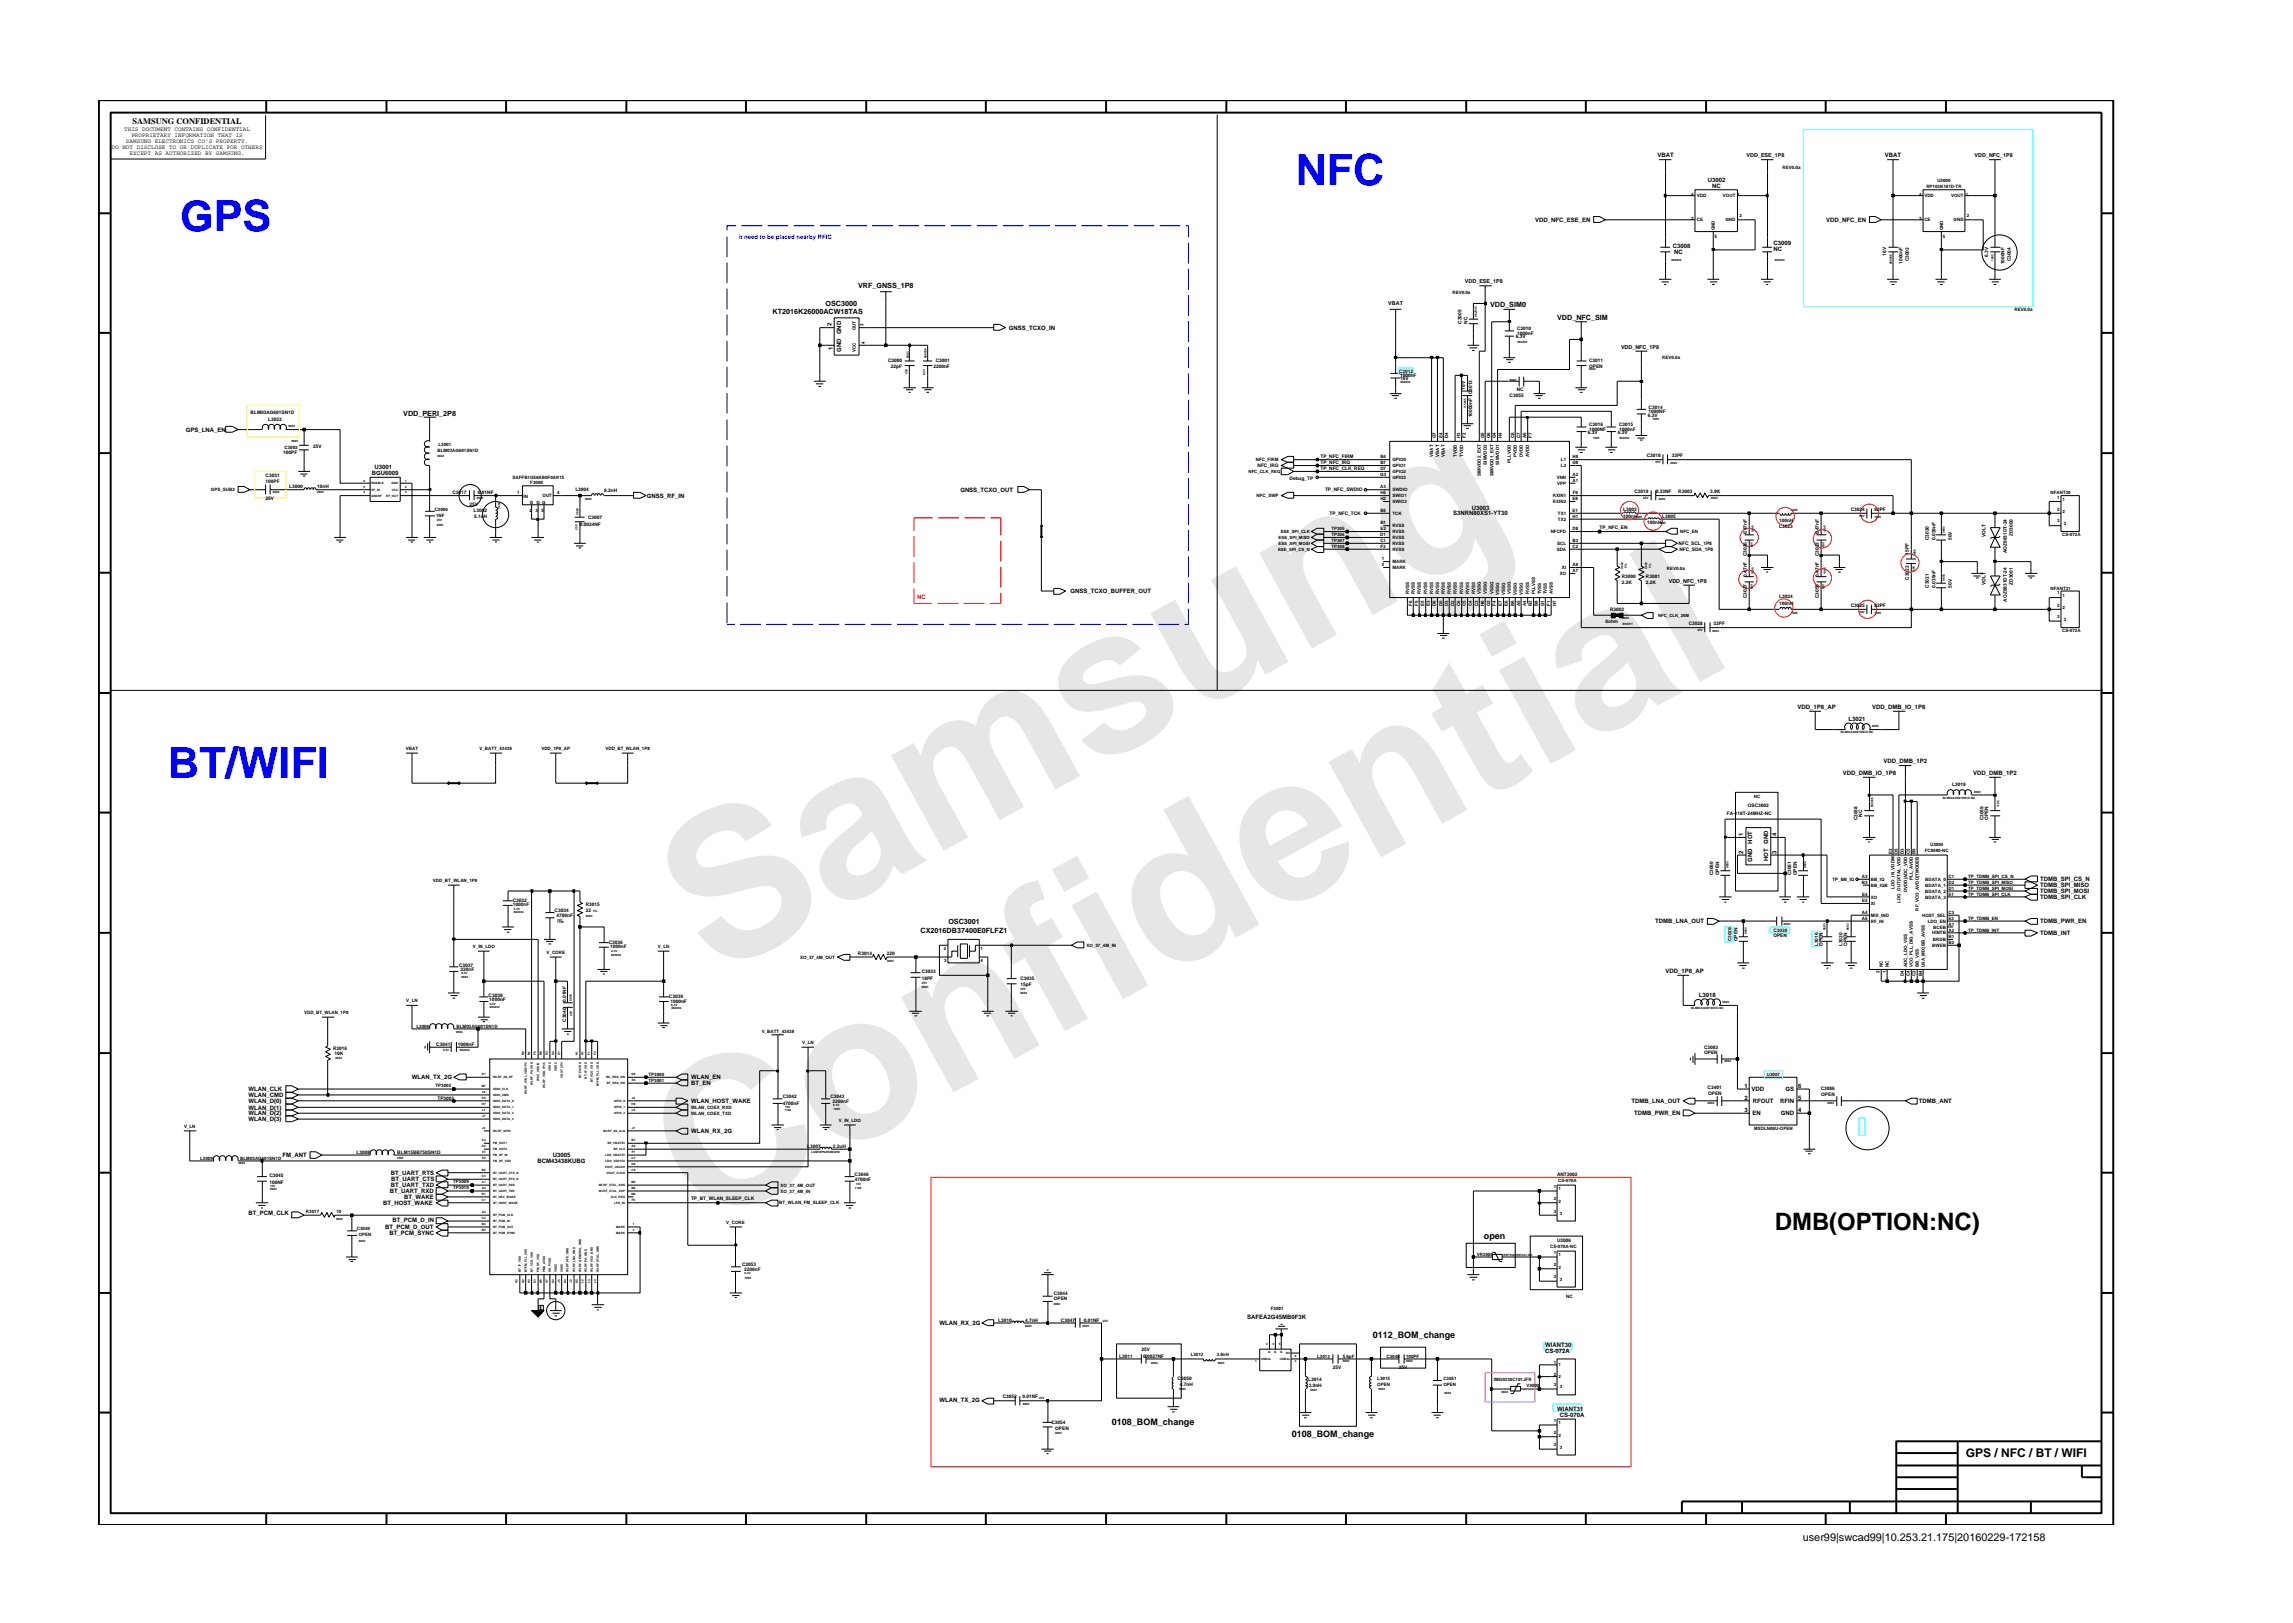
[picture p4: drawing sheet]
<svg xmlns="http://www.w3.org/2000/svg" width="297mm" height="210mm" viewBox="0 0 297 210" stroke-linecap="round" stroke-linejoin="round" font-family="sans-serif">
<defs><g id="words">
<g font-size="26.5" fill="#e6e6e6">
<text x="92.4" y="126.7" transform="rotate(-29 92.4 126.7)">Samsung</text>
<text x="91.1" y="159.4" transform="rotate(-29 91.1 159.4)">Confidential</text>
</g>
<g font-size="5.6" fill="#00f">
<text x="167.8" y="23.9">NFC</text>
<text x="23.3" y="29.9">GPS</text>
<text x="21.8" y="100.8">BT/WIFI</text>
</g>
<text font-size="3.1" x="229.9" y="159.4">DMB(OPTION:NC)</text>
<text font-size="1.6" x="254.6" y="188.8">GPS / NFC / BT / WIFI</text>
<text font-size="1.4" x="233.5" y="199.7">user99|swcad99|10.253.21.175|20160229-172158</text>
<g font-size="1.2">
<text x="192.2" y="160.5">open</text>
<text x="177.8" y="173.3">0112_BOM_change</text>
<text x="144" y="184.6">0108_BOM_change</text>
<text x="167.3" y="186.1">0108_BOM_change</text>
</g>
<text font-size="1.1" x="17.2" y="16.1">SAMSUNG CONFIDENTIAL</text>
<g font-size=".9">
<text x="100.1" y="40.7">KT2016K26000ACW18TAS</text>
<text x="106.9" y="39.7">OSC3000</text>
<text x="111.2" y="37.4">VRF_GNSS_1P8</text>
<text x="193" y="39.8">VDD_SIM0</text>
<text x="201.7" y="41.4">VDD_NFC_SIM</text>
<text x="52.2" y="53.9">VDD_PERI_2P8</text>
<text x="122.9" y="119.7">OSC3001</text>
<text x="119.3" y="120.8">CX2016DB37400E0FLFZ1</text>
</g>
<g font-size=".8">
<text x="16.1" y="17">THIS DOCUMENT CONTAINS CONFIDENTIAL</text>
<text x="17" y="17.8">PROPRIETARY INFORMATION THAT IS</text>
<text x="14.5" y="19.3">DO NOT DISCLOSE TO OR DUPLICATE FOR OTHERS</text>
<text x="16.3" y="18.5">SAMSUNG ELECTRONICS CO’S PROPERTY.</text>
<text x="16.8" y="20.1">EXCEPT AS AUTHORIZED BY SAMSUNG.</text>
<text x="214.7" y="20.4">VBAT</text>
<text x="221.2" y="23.6">U3002</text>
<text x="244.2" y="20.4">VBAT</text>
<text x="198.9" y="28.8">VDD_NFC_ESE_EN</text>
<text x="221.8" y="24.3">NC</text>
<text x="236.6" y="28.8">VDD_NFC_EN</text>
<text x="216.7" y="32.1">C3008</text>
<text x="216.9" y="32.9">NC</text>
<text x="229.7" y="31.8">C3009</text>
<text x="229.7" y="32.5">NC</text>
<text x="107.7" y="42.2" transform="rotate(-90 107.7 42.2)">2</text>
<text x="107.9" y="45.3" transform="rotate(-90 107.9 45.3)">1</text>
<text x="109" y="45.6" transform="rotate(-90 109 45.6)">GND</text>
<text x="109" y="43.3" transform="rotate(-90 109 43.3)">GND</text>
<text x="130.7" y="42.7">GNSS_TCXO_IN</text>
<text x="24.1" y="55.9">GPS_LNA_EN</text>
<text x="48.2" y="61.5">BGU6009</text>
<text x="48.5" y="60.8">U3001</text>
<text x="83.8" y="64.5">GNSS_RF_IN</text>
<text x="124.4" y="63.7">GNSS_TCXO_OUT</text>
<text x="188.3" y="66.8">S3NRN80XS1-YT30</text>
<text x="190.7" y="66">U3003</text>
<text x="138.7" y="76.8">GNSS_TCXO_BUFFER_OUT</text>
<text x="232.8" y="91.8">VDD_1P8_AP</text>
<text x="239.5" y="93.4">L3021</text>
<text x="242.5" y="91.8">VDD_DMB_IO_1P8</text>
<text x="238.7" y="100.4">VDD_DMB_IO_1P8</text>
<text x="244" y="98.9">VDD_DMB_1P2</text>
<text x="255.6" y="100.4">VDD_DMB_1P2</text>
<text x="225.8" y="110.6" transform="rotate(-90 225.8 110.6)">2</text>
<text x="225.8" y="108.3" transform="rotate(-90 225.8 108.3)">1</text>
<text x="227" y="111.6" transform="rotate(-90 227 111.6)">GND</text>
<text x="227" y="109.3" transform="rotate(-90 227 109.3)">HOT</text>
<text x="229.1" y="111.6" transform="rotate(-90 229.1 111.6)">HOT</text>
<text x="229.1" y="109.3" transform="rotate(-90 229.1 109.3)">GND</text>
<text x="230.1" y="110.6" transform="rotate(-90 230.1 110.6)">3</text>
<text x="230.1" y="108.3" transform="rotate(-90 230.1 108.3)">4</text>
<text x="214.4" y="119.6">TDMB_LNA_OUT</text>
<text x="264.3" y="119.6">TDMB_PWR_EN</text>
<text x="264.3" y="116.5">TDMB_SPI_CLK</text>
<text x="264.3" y="114.2">TDMB_SPI_CS_N</text>
<text x="264.3" y="115">TDMB_SPI_MISO</text>
<text x="264.3" y="115.7">TDMB_SPI_MOSI</text>
<text x="264.3" y="121.1">TDMB_INT</text>
<text x="215.7" y="126">VDD_1P8_AP</text>
<text x="220.1" y="129.2">L3018</text>
<text x="32.2" y="142.9">WLAN_D(0)</text>
<text x="32.2" y="142.1">WLAN_CMD</text>
<text x="32.2" y="141.4">WLAN_CLK</text>
<text x="32.2" y="143.7">WLAN_D(1)</text>
<text x="53.4" y="139.8">WLAN_TX_2G</text>
<text x="89.5" y="142.9">WLAN_HOST_WAKE</text>
<text x="89.5" y="139.8">WLAN_EN</text>
<text x="89.5" y="140.6">BT_EN</text>
<text x="211.4" y="142.9">TDMB_LNA_OUT</text>
<text x="226" y="142.6">2</text>
<text x="226" y="140.9">1</text>
<text x="226.9" y="141.4">VDD</text>
<text x="227.1" y="142.9">RFOUT</text>
<text x="230.6" y="142.9">RFIN</text>
<text x="231.3" y="141.4">GS</text>
<text x="232.9" y="142.6">5</text>
<text x="232.9" y="140.9">6</text>
<text x="248.6" y="142.9">TDMB_ANT</text>
<text x="32.2" y="145.3">WLAN_D(3)</text>
<text x="32.2" y="144.5">WLAN_D(2)</text>
<text x="36.6" y="149.9">FM_ANT</text>
<text x="71.6" y="149.9">U3005</text>
<text x="89.5" y="146.8">WLAN_RX_2G</text>
<text x="211.7" y="144.5">TDMB_PWR_EN</text>
<text x="226" y="144.1">3</text>
<text x="227" y="144.5">EN</text>
<text x="230.7" y="144.5">GND</text>
<text x="232.9" y="144.1">4</text>
<text x="50.5" y="154.6">BT_UART_RXD</text>
<text x="50.6" y="153.8">BT_UART_TXD</text>
<text x="50.6" y="152.2">BT_UART_RTS</text>
<text x="50.7" y="153.1">BT_UART_CTS</text>
<text x="52.4" y="155.3">BT_WAKE</text>
<text x="69.6" y="150.7">BCM43438KUBG</text>
<text x="32.2" y="157.5">BT_PCM_CLK</text>
<text x="49.6" y="156.1">BT_HOST_WAKE</text>
<text x="49.9" y="159.2">BT_PCM_D_OUT</text>
<text x="50.5" y="160">BT_PCM_SYNC</text>
<text x="50.8" y="158.3">BT_PCM_D_IN</text>
<text x="121.7" y="171.7">WLAN_RX_2G</text>
<text x="161.6" y="170.9">SAFEA2G45MB0F3K</text>
<text x="200.2" y="174.5">WIANT30</text>
<text x="200.2" y="175.3">CS-072A</text>
<text x="121.7" y="181.6">WLAN_TX_2G</text>
<text x="201.7" y="182.8">WIANT31</text>
<text x="202.1" y="183.6">CS-070A</text>
</g>
<text font-size=".8" fill="#00f" x="95.7" y="30.9">it need to be placed nearby RFIC</text>
<text font-size=".8" fill="#f00" x="118.8" y="77.6">NC</text>
<g font-size=".7">
<text x="226.3" y="20.3">VDD_ESE_1P8</text>
<text x="255.8" y="20.3">VDD_NFC_1P8</text>
<text x="179.8" y="39.6">VBAT</text>
<text x="189.8" y="36.7">VDD_ESE_1P8</text>
<text x="210" y="45.2">VDD_NFC_1P8</text>
<text x="216.2" y="75.5">VDD_NFC_1P8</text>
</g>
<g font-size=".6">
<text x="230.9" y="21.9">REV0.0a</text>
<text x="251" y="23.6">U3000</text>
<text x="219.1" y="28.5">3</text>
<text x="219.1" y="25.3">4</text>
<text x="219.8" y="28.7">CE</text>
<text x="219.8" y="25.6">VDD</text>
<text x="222.2" y="29.8" transform="rotate(-90 222.2 29.8)">GND</text>
<text x="223.2" y="25.6">VOUT</text>
<text x="223.5" y="28.7">GND</text>
<text x="225.1" y="25.3">1</text>
<text x="225.3" y="28.1">2</text>
<text x="248.6" y="25.3">4</text>
<text x="248.6" y="28.5">3</text>
<text x="249.3" y="25.6">VDD</text>
<text x="249.3" y="28.7">CE</text>
<text x="249.5" y="24.3">RP103K181D-TR</text>
<text x="251.7" y="29.8" transform="rotate(-90 251.7 29.8)">GND</text>
<text x="252.7" y="25.6">VOUT</text>
<text x="253.1" y="28.7">GND</text>
<text x="254.6" y="25.3">1</text>
<text x="254.8" y="28.1">2</text>
<text x="222.1" y="30.8">5</text>
<text x="244.3" y="33.1" transform="rotate(-90 244.3 33.1)">16V</text>
<text x="246.4" y="34.2" transform="rotate(-90 246.4 34.2)">1000nF</text>
<text x="247.3" y="33.9" transform="rotate(-90 247.3 33.9)">C3002</text>
<text x="251.7" y="30.8">5</text>
<text x="257.5" y="33.3" transform="rotate(-90 257.5 33.3)">6.3V</text>
<text x="259.6" y="34.2" transform="rotate(-90 259.6 34.2)">1000NF</text>
<text x="260.5" y="33.9" transform="rotate(-90 260.5 33.9)">C3004</text>
<text x="188.2" y="38.1">REV0.0a</text>
<text x="189.3" y="41.9" transform="rotate(-90 189.3 41.9)">C3005</text>
<text x="190.1" y="41.9" transform="rotate(-90 190.1 41.9)">NC</text>
<text x="261" y="40.3">REV0.0a</text>
<text x="110.9" y="45.6" transform="rotate(-90 110.9 45.6)">VCC</text>
<text x="110.9" y="42.8" transform="rotate(-90 110.9 42.8)">OUT</text>
<text x="111.9" y="42.2" transform="rotate(-90 111.9 42.2)">3</text>
<text x="112" y="44.6" transform="rotate(-90 112 44.6)">4</text>
<text x="115" y="46.9">C3000</text>
<text x="115.4" y="47.7">22pF</text>
<text x="120.9" y="47.7">2200nF</text>
<text x="121.2" y="46.9">C3001</text>
<text x="196.4" y="43.8">6.3V</text>
<text x="196.5" y="43.4">1000nF</text>
<text x="196.5" y="42.8">C3010</text>
<text x="205.9" y="46.9">C3011</text>
<text x="205.9" y="47.7">OPEN</text>
<text x="215.3" y="46.5">REV0.0a</text>
<text x="32.5" y="53.7">BLM03AG601SN1D</text>
<text x="181.2" y="48.3">C3012</text>
<text x="181.4" y="48.8">1000nF</text>
<text x="181.4" y="49.2">16V</text>
<text x="189.8" y="50.5" transform="rotate(-90 189.8 50.5)">10V</text>
<text x="190.7" y="51.1" transform="rotate(-90 190.7 51.1)">C3013</text>
<text x="195.6" y="51.5">C3055</text>
<text x="196.5" y="50.7">NC</text>
<text x="213.5" y="54">6.3V</text>
<text x="213.6" y="52.9">C3014</text>
<text x="213.6" y="53.5">1000NF</text>
<text x="34.7" y="54.5">L3022</text>
<text x="36.7" y="58.8">100PF</text>
<text x="36.9" y="58.2">C3003</text>
<text x="40.6" y="58.1">25V</text>
<text x="56.7" y="58.6">BLM03AG601SN1D</text>
<text x="56.8" y="57.8">L3001</text>
<text x="162.7" y="59.8">NFC_FIRM</text>
<text x="171.1" y="59.4">TP_NFC_FIRM</text>
<text x="178.8" y="59.3">B4</text>
<text x="180.4" y="59.8">GPIO0</text>
<text x="185.7" y="59.2" transform="rotate(-90 185.7 59.2)">VBAT</text>
<text x="186" y="56.8" transform="rotate(-90 186 56.8)">G7</text>
<text x="186.4" y="59.2" transform="rotate(-90 186.4 59.2)">VBAT</text>
<text x="186.8" y="56.8" transform="rotate(-90 186.8 56.8)">E4</text>
<text x="187.2" y="59.2" transform="rotate(-90 187.2 59.2)">VBAT</text>
<text x="187.6" y="56.8" transform="rotate(-90 187.6 56.8)">D4</text>
<text x="188.7" y="59.2" transform="rotate(-90 188.7 59.2)">TVDD</text>
<text x="189.1" y="56.8" transform="rotate(-90 189.1 56.8)">H3</text>
<text x="189.6" y="59.2" transform="rotate(-90 189.6 59.2)">TVDD</text>
<text x="189.9" y="56.8" transform="rotate(-90 189.9 56.8)">F2</text>
<text x="190.7" y="54.1" transform="rotate(-90 190.7 54.1)">10000nF</text>
<text x="192.3" y="56.8" transform="rotate(-90 192.3 56.8)">G5</text>
<text x="193" y="56.8" transform="rotate(-90 193 56.8)">G6</text>
<text x="193.8" y="56.8" transform="rotate(-90 193.8 56.8)">G4</text>
<text x="194.6" y="56.8" transform="rotate(-90 194.6 56.8)">H4</text>
<text x="195.7" y="59.9" transform="rotate(-90 195.7 59.9)">PLLVDD</text>
<text x="196.2" y="56.8" transform="rotate(-90 196.2 56.8)">C8</text>
<text x="196.5" y="59.2" transform="rotate(-90 196.5 59.2)">PVDD</text>
<text x="196.9" y="56.8" transform="rotate(-90 196.9 56.8)">C7</text>
<text x="197.3" y="59.3" transform="rotate(-90 197.3 59.3)">DVDD</text>
<text x="197.7" y="56.8" transform="rotate(-90 197.7 56.8)">A6</text>
<text x="198.1" y="59.3" transform="rotate(-90 198.1 59.3)">AVDD</text>
<text x="198.4" y="56.8" transform="rotate(-90 198.4 56.8)">F7</text>
<text x="202.2" y="59.8">L1</text>
<text x="203.7" y="59.3">H8</text>
<text x="205.7" y="56.3">6.3V</text>
<text x="205.9" y="55.8">1000NF</text>
<text x="205.9" y="55.2">C3016</text>
<text x="209.6" y="56.3">6.3V</text>
<text x="209.7" y="55.2">C3015</text>
<text x="209.7" y="55.8">1000nF</text>
<text x="213.3" y="59.2">C3018</text>
<text x="216.6" y="59.2">33PF</text>
<text x="27.3" y="63.7">GPS_SUB2</text>
<text x="34.4" y="64.8">25V</text>
<text x="34.4" y="62.6">100PF</text>
<text x="34.4" y="61.8">C3031</text>
<text x="37.5" y="63.2">L3000</text>
<text x="41.1" y="63.2">10nH</text>
<text x="58.6" y="64">C3017</text>
<text x="60.8" y="65.6">25V</text>
<text x="61.9" y="64">0.01NF</text>
<text x="66.4" y="62">SAFFB1G56KB0F0AR15</text>
<text x="67" y="64">1</text>
<text x="67.8" y="64.5">IN</text>
<text x="68.6" y="65.3">G G G</text>
<text x="68.7" y="62.6">F3000</text>
<text x="70.3" y="64.4">OUT</text>
<text x="72.2" y="64">4</text>
<text x="74.5" y="63.6">L3004</text>
<text x="78.3" y="63.8">8.2nH</text>
<text x="161.7" y="61.3">NFC_CLK_REQ</text>
<text x="162.8" y="64.4">NFC_SWP</text>
<text x="162.9" y="60.5">NFC_IRQ</text>
<text x="167.1" y="62.2">Debug_TP</text>
<text x="171.1" y="60.1">TP_NFC_IRQ</text>
<text x="171.1" y="60.9">TP_NFC_CLK_REQ</text>
<text x="171.6" y="63.7">TP_NFC_SWDIO</text>
<text x="178.8" y="61.7">G3</text>
<text x="178.8" y="63.2">A3</text>
<text x="178.8" y="64.8">H2</text>
<text x="178.8" y="64">H5</text>
<text x="178.8" y="60.9">D7</text>
<text x="178.8" y="60.1">B7</text>
<text x="180.4" y="63.7">SWDIO</text>
<text x="180.4" y="65.2">SWIO2</text>
<text x="180.4" y="64.4">SWIO1</text>
<text x="180.4" y="62">GPIO3</text>
<text x="180.4" y="61.3">GPIO2</text>
<text x="180.4" y="60.5">GPIO1</text>
<text x="191.8" y="61.6" transform="rotate(-90 191.8 61.6)">SIMVDD2_EXT</text>
<text x="192.6" y="60.2" transform="rotate(-90 192.6 60.2)">SIMVDD2</text>
<text x="193.4" y="61.6" transform="rotate(-90 193.4 61.6)">SIMVDD1_EXT</text>
<text x="194.2" y="60.2" transform="rotate(-90 194.2 60.2)">SIMVDD1</text>
<text x="201.2" y="64.4">RXIN1</text>
<text x="201.2" y="65.2">RXIN2</text>
<text x="201.7" y="62">VNN</text>
<text x="201.7" y="62.8">VPP</text>
<text x="202.2" y="60.5">L2</text>
<text x="203.7" y="60.1">G8</text>
<text x="203.7" y="62.5">A1</text>
<text x="203.7" y="61.7">A2</text>
<text x="203.7" y="64.8">E8</text>
<text x="203.7" y="64">F8</text>
<text x="211.7" y="63.9">C3019</text>
<text x="214.5" y="63.9">0.33NF</text>
<text x="217.4" y="63.9">R3003</text>
<text x="221.6" y="63.9">3.9K</text>
<text x="265.6" y="64">NFANT30</text>
<text x="266.5" y="64.6">1</text>
<text x="267.2" y="64.9">1</text>
<text x="56.3" y="66.2">C3006</text>
<text x="56.5" y="66.9">1NF</text>
<text x="61.3" y="66.3">L3002</text>
<text x="61.4" y="67.1">5.1nH</text>
<text x="68.6" y="66.3">2</text>
<text x="69.4" y="66.3">3</text>
<text x="70.1" y="66.3">5</text>
<text x="75.1" y="68.1">0.0024NF</text>
<text x="76.2" y="67.3">C3007</text>
<text x="165.6" y="71.4">ESE_SPI_CS_N</text>
<text x="165.6" y="69.8">ESE_SPI_MISO</text>
<text x="165.6" y="70.6">ESE_SPI_MOSI</text>
<text x="165.9" y="69.1">ESE_SPI_CLK</text>
<text x="172.2" y="66.7">TP_NFC_TCK</text>
<text x="172.5" y="70.2">TP307</text>
<text x="172.5" y="71">TP308</text>
<text x="172.5" y="68.7">TP305</text>
<text x="172.5" y="69.4">TP306</text>
<text x="178.8" y="69.4">D1</text>
<text x="178.8" y="70.2">C1</text>
<text x="178.8" y="67.9">B1</text>
<text x="178.8" y="66.4">B5</text>
<text x="178.8" y="68.7">E2</text>
<text x="178.8" y="71">F3</text>
<text x="180.4" y="69.8">RVSS</text>
<text x="180.4" y="69.1">RVSS</text>
<text x="180.4" y="70.6">RVSS</text>
<text x="180.4" y="71.4">RVSS</text>
<text x="180.4" y="68.3">RVSS</text>
<text x="180.4" y="66.7">TCK</text>
<text x="200.9" y="69.1">NFCPD</text>
<text x="201.7" y="71.4">SDA</text>
<text x="201.7" y="70.6">SCL</text>
<text x="201.8" y="66.7">TX1</text>
<text x="201.8" y="67.5">TX2</text>
<text x="203.7" y="71">C2</text>
<text x="203.7" y="68.7">D8</text>
<text x="203.7" y="67.1">H1</text>
<text x="203.7" y="70.2">B3</text>
<text x="203.7" y="66.4">E1</text>
<text x="207.2" y="68.5">TP_NFC_EN</text>
<text x="210.3" y="67.1">100nH</text>
<text x="210.3" y="66.2">L3003</text>
<text x="213.4" y="67.8">100nH</text>
<text x="215.3" y="67.1">L3005</text>
<text x="217.5" y="70.6">NFC_SCL_1P8</text>
<text x="217.6" y="71.4">NFC_SDA_1P8</text>
<text x="217.7" y="69.1">NFC_EN</text>
<text x="226.3" y="69.2" transform="rotate(-90 226.3 69.2)">0.47nF</text>
<text x="230.5" y="68.4">L3023</text>
<text x="230.5" y="67.6">100nH</text>
<text x="235.6" y="69.2" transform="rotate(-90 235.6 69.2)">0.47nF</text>
<text x="239.8" y="66.2">C3024</text>
<text x="242.8" y="66.2">82PF</text>
<text x="247.3" y="71.9" transform="rotate(-90 247.3 71.9)">15PF</text>
<text x="249.9" y="70" transform="rotate(-90 249.9 70)">C3020</text>
<text x="250.7" y="70" transform="rotate(-90 250.7 70)">0.039nF</text>
<text x="252.8" y="70" transform="rotate(-90 252.8 70)">50V</text>
<text x="257.2" y="69.6" transform="rotate(-90 257.2 69.6)">VOLT</text>
<text x="260" y="71.7" transform="rotate(-90 260 71.7)">AOZ8831DT-24</text>
<text x="260.7" y="69.5" transform="rotate(-90 260.7 69.5)">ZD3000</text>
<text x="266.5" y="66.2">2</text>
<text x="266.5" y="67.7">3</text>
<text x="267.1" y="69.5">CS-072A</text>
<text x="267.2" y="66.5">2</text>
<text x="267.3" y="68">3</text>
<text x="179" y="72.5">1</text>
<text x="179" y="73.3">2</text>
<text x="180.4" y="73">MARK</text>
<text x="180.4" y="73.7">MARK</text>
<text x="182.5" y="77" transform="rotate(-90 182.5 77)">RVSS</text>
<text x="183.3" y="77" transform="rotate(-90 183.3 77)">RVSS</text>
<text x="184.1" y="77" transform="rotate(-90 184.1 77)">RVSS</text>
<text x="184.9" y="77" transform="rotate(-90 184.9 77)">RVSS</text>
<text x="185.7" y="77" transform="rotate(-90 185.7 77)">RVSS</text>
<text x="186.4" y="77" transform="rotate(-90 186.4 77)">RVSS</text>
<text x="187.2" y="77" transform="rotate(-90 187.2 77)">RVSS</text>
<text x="187.9" y="77" transform="rotate(-90 187.9 77)">RVSS</text>
<text x="188.7" y="77" transform="rotate(-90 188.7 77)">RVSS</text>
<text x="189.6" y="77" transform="rotate(-90 189.6 77)">RVSS</text>
<text x="190.3" y="77" transform="rotate(-90 190.3 77)">RVSS</text>
<text x="191.1" y="77" transform="rotate(-90 191.1 77)">RVSS</text>
<text x="191.8" y="77" transform="rotate(-90 191.8 77)">VSSG</text>
<text x="192.6" y="77" transform="rotate(-90 192.6 77)">VSSG</text>
<text x="193.4" y="77" transform="rotate(-90 193.4 77)">VSSG</text>
<text x="194.2" y="77.1" transform="rotate(-90 194.2 77.1)">VSSG</text>
<text x="195" y="77.1" transform="rotate(-90 195 77.1)">VSSG</text>
<text x="195.7" y="77" transform="rotate(-90 195.7 77)">VSSG</text>
<text x="196.5" y="77.1" transform="rotate(-90 196.5 77.1)">VSSG</text>
<text x="197.3" y="77.1" transform="rotate(-90 197.3 77.1)">VSSG</text>
<text x="198.1" y="77" transform="rotate(-90 198.1 77)">RVSS</text>
<text x="198.9" y="77" transform="rotate(-90 198.9 77)">PLLVSS</text>
<text x="199.6" y="77" transform="rotate(-90 199.6 77)">TVSS</text>
<text x="200.4" y="77" transform="rotate(-90 200.4 77)">TVSS</text>
<text x="201.2" y="77" transform="rotate(-90 201.2 77)">AVSS</text>
<text x="202" y="74.5">XO</text>
<text x="202.3" y="73.7">XI</text>
<text x="203.7" y="74.1">A7</text>
<text x="203.7" y="73.3">A8</text>
<text x="210.1" y="75.6">2.2K</text>
<text x="210.1" y="74.9">R3000</text>
<text x="213.2" y="74.9">R3001</text>
<text x="213.2" y="75.6">2.2K</text>
<text x="215.9" y="73.9">REV0.0a</text>
<text x="226.3" y="77.5" transform="rotate(-90 226.3 77.5)">C3027</text>
<text x="226.3" y="74.7" transform="rotate(-90 226.3 74.7)">0.47nF</text>
<text x="226.3" y="72" transform="rotate(-90 226.3 72)">C3026</text>
<text x="230.5" y="77.5">L3024</text>
<text x="235.6" y="77.5" transform="rotate(-90 235.6 77.5)">C3056</text>
<text x="235.6" y="74.7" transform="rotate(-90 235.6 74.7)">0.47nF</text>
<text x="235.6" y="72" transform="rotate(-90 235.6 72)">C3023</text>
<text x="247.3" y="75.1" transform="rotate(-90 247.3 75.1)">C3022</text>
<text x="249.9" y="76.1" transform="rotate(-90 249.9 76.1)">C3021</text>
<text x="250.7" y="76.1" transform="rotate(-90 250.7 76.1)">0.039nF</text>
<text x="252.8" y="76.1" transform="rotate(-90 252.8 76.1)">50V</text>
<text x="257.2" y="75.8" transform="rotate(-90 257.2 75.8)">VOLT</text>
<text x="260" y="77.9" transform="rotate(-90 260 77.9)">AOZ8831DT-24</text>
<text x="260.7" y="75.7" transform="rotate(-90 260.7 75.7)">ZD3001</text>
<text x="265.6" y="76.5">NFANT31</text>
<text x="266.5" y="77">1</text>
<text x="267.2" y="77.3">1</text>
<text x="183" y="78.5" transform="rotate(-90 183 78.5)">F6</text>
<text x="183.7" y="78.5" transform="rotate(-90 183.7 78.5)">F5</text>
<text x="184.5" y="78.5" transform="rotate(-90 184.5 78.5)">E5</text>
<text x="185.2" y="78.5" transform="rotate(-90 185.2 78.5)">E3</text>
<text x="186" y="78.5" transform="rotate(-90 186 78.5)">D6</text>
<text x="186.8" y="78.5" transform="rotate(-90 186.8 78.5)">D5</text>
<text x="187.6" y="78.5" transform="rotate(-90 187.6 78.5)">D3</text>
<text x="188.4" y="78.5" transform="rotate(-90 188.4 78.5)">D2</text>
<text x="189.1" y="78.5" transform="rotate(-90 189.1 78.5)">C6</text>
<text x="189.9" y="78.5" transform="rotate(-90 189.9 78.5)">C5</text>
<text x="190.7" y="78.5" transform="rotate(-90 190.7 78.5)">C4</text>
<text x="191.5" y="78.5" transform="rotate(-90 191.5 78.5)">C3</text>
<text x="192.3" y="78.5" transform="rotate(-90 192.3 78.5)">H6</text>
<text x="193" y="78.6" transform="rotate(-90 193 78.6)">G2</text>
<text x="193.8" y="78.5" transform="rotate(-90 193.8 78.5)">F4</text>
<text x="194.6" y="78.5" transform="rotate(-90 194.6 78.5)">E7</text>
<text x="195.3" y="78.5" transform="rotate(-90 195.3 78.5)">E6</text>
<text x="196.2" y="78.5" transform="rotate(-90 196.2 78.5)">B6</text>
<text x="196.9" y="78.5" transform="rotate(-90 196.9 78.5)">A5</text>
<text x="197.7" y="78.5" transform="rotate(-90 197.7 78.5)">A4</text>
<text x="198.4" y="78.5" transform="rotate(-90 198.4 78.5)">B2</text>
<text x="199.2" y="78.5" transform="rotate(-90 199.2 78.5)">B8</text>
<text x="200.1" y="78.6" transform="rotate(-90 200.1 78.6)">G1</text>
<text x="200.8" y="78.5" transform="rotate(-90 200.8 78.5)">F1</text>
<text x="201.6" y="78.5" transform="rotate(-90 201.6 78.5)">H7</text>
<text x="208" y="80.7">0ohm</text>
<text x="208.6" y="79.1">R3002</text>
<text x="214.8" y="79.9">NFC_CLK_26M</text>
<text x="218.8" y="80.9">C3028</text>
<text x="222" y="80.9">33PF</text>
<text x="230.5" y="78.3">100nH</text>
<text x="239.8" y="78.6">C3025</text>
<text x="242.8" y="78.6">82PF</text>
<text x="266.5" y="78.6">2</text>
<text x="266.5" y="80.1">3</text>
<text x="267.1" y="81.9">CS-072A</text>
<text x="267.2" y="78.9">2</text>
<text x="267.3" y="80.5">3</text>
<text x="52.6" y="97.2">VBAT</text>
<text x="62.1" y="97.2">V_BATT_43438</text>
<text x="70.1" y="97.2">VDD_1P8_AP</text>
<text x="78.4" y="97.2">VDD_BT_WLAN_1P8</text>
<text x="252.9" y="101.9">L3019</text>
<text x="223.7" y="105.6">FA-118T-24MHZ-NC</text>
<text x="226.4" y="104.6">OSC3002</text>
<text x="227.2" y="103.4">NC</text>
<text x="240.6" y="106.3" transform="rotate(-90 240.6 106.3)">C3058</text>
<text x="241.2" y="105.8" transform="rotate(-90 241.2 105.8)">NC</text>
<text x="257" y="106.3" transform="rotate(-90 257 106.3)">C3059</text>
<text x="257.6" y="106.2" transform="rotate(-90 257.6 106.2)">OPEN</text>
<text x="221.9" y="113.4" transform="rotate(-90 221.9 113.4)">C3060</text>
<text x="222.7" y="113.4" transform="rotate(-90 222.7 113.4)">OPEN</text>
<text x="232" y="113.4" transform="rotate(-90 232 113.4)">C3061</text>
<text x="232.8" y="113.4" transform="rotate(-90 232.8 113.4)">OPEN</text>
<text x="241.2" y="113.7">A3</text>
<text x="245.1" y="110.6" transform="rotate(-90 245.1 110.6)">E2</text>
<text x="245.9" y="110.6" transform="rotate(-90 245.9 110.6)">D5</text>
<text x="246.6" y="110.6" transform="rotate(-90 246.6 110.6)">D3</text>
<text x="247.4" y="110.6" transform="rotate(-90 247.4 110.6)">C5</text>
<text x="248.1" y="110.6" transform="rotate(-90 248.1 110.6)">B5</text>
<text x="249.3" y="110.4">FC8080-NC</text>
<text x="250" y="109.6">U3004</text>
<text x="252.4" y="113.7">C1</text>
<text x="255" y="113.7">TP_TDMB_SPI_CS_N</text>
<text x="56.1" y="114.3">VDD_BT_WLAN_1P8</text>
<text x="66.4" y="116.8">C3032</text>
<text x="66.4" y="117.4">1000nF</text>
<text x="71.8" y="118.2">C3034</text>
<text x="72.1" y="118.8">4700nF</text>
<text x="75.9" y="118.1">22</text>
<text x="75.9" y="117.4">R3015</text>
<text x="237.4" y="114.1">TP_BB_IQ</text>
<text x="241.2" y="118.4">A4</text>
<text x="241.2" y="119.2">A5</text>
<text x="241.2" y="114.5">B3</text>
<text x="241.2" y="116.1">E4</text>
<text x="241.2" y="116.8">E5</text>
<text x="242.3" y="114.1">BB_IQ</text>
<text x="242.3" y="118.8">MIX_IND</text>
<text x="242.3" y="119.5">RF_IN</text>
<text x="242.3" y="116.4">XO</text>
<text x="242.3" y="117.2">XI</text>
<text x="242.3" y="114.9">BB_IQB</text>
<text x="245.4" y="115.1" transform="rotate(-90 245.4 115.1)">LDO_IN_VDDM</text>
<text x="246.2" y="117" transform="rotate(-90 246.2 117)">LDO_OUT|XTAL_VDD</text>
<text x="247" y="115.6" transform="rotate(-90 247 115.6)">DVDD|ADC_VDD</text>
<text x="247.8" y="114" transform="rotate(-90 247.8 114)">PLL_AVDD</text>
<text x="248.6" y="118" transform="rotate(-90 248.6 118)">RF_VCO_AVDD|TMODEB</text>
<text x="249" y="118.8">HOST_SEL</text>
<text x="249.4" y="115.6">BDATA_2</text>
<text x="249.4" y="114.9">BDATA_1</text>
<text x="249.4" y="116.4">BDATA_3</text>
<text x="249.4" y="114.1">BDATA_0</text>
<text x="249.7" y="119.5">LDO_EN</text>
<text x="252.4" y="115.3">D1</text>
<text x="252.4" y="114.5">D2</text>
<text x="252.4" y="119.2">E3</text>
<text x="252.4" y="116.1">E1</text>
<text x="252.4" y="118.4">C3</text>
<text x="252.4" y="120">A1</text>
<text x="255" y="115.3">TP_TDMB_SPI_MOSI</text>
<text x="255" y="119.2">TP_TDMB_EN</text>
<text x="255" y="116.1">TP_TDMB_SPI_CLK</text>
<text x="255" y="114.5">TP_TDMB_SPI_MISO</text>
<text x="59.5" y="125.2">C3037</text>
<text x="59.7" y="125.8">220nF</text>
<text x="61.3" y="122.8">V_IN_LDO</text>
<text x="70.8" y="123.6">V_CORE</text>
<text x="78.9" y="122.3">C3036</text>
<text x="79.1" y="122.9">1000nF</text>
<text x="85.2" y="122.8">V_LN</text>
<text x="103.6" y="124.2">XO_37_4M_OUT</text>
<text x="111.1" y="123.7">R3014</text>
<text x="114.9" y="123.7">220</text>
<text x="122.3" y="123.1">2</text>
<text x="122.3" y="124.6">3</text>
<text x="127" y="124.6">4</text>
<text x="127" y="123.1">1</text>
<text x="140.7" y="122.7">XO_37_4M_IN</text>
<text x="224.3" y="121.9" transform="rotate(-90 224.3 121.9)">C3029</text>
<text x="225.1" y="121.9" transform="rotate(-90 225.1 121.9)">OPEN</text>
<text x="229.7" y="121.4">OPEN</text>
<text x="229.7" y="120.7">C3030</text>
<text x="235.5" y="122.6" transform="rotate(-90 235.5 122.6)">L3016</text>
<text x="236.1" y="122.6" transform="rotate(-90 236.1 122.6)">OPEN</text>
<text x="238.7" y="122.6" transform="rotate(-90 238.7 122.6)">L3020</text>
<text x="239.3" y="122.6" transform="rotate(-90 239.3 122.6)">OPEN</text>
<text x="243.9" y="125.3" transform="rotate(-90 243.9 125.3)">NC</text>
<text x="244.7" y="125.3" transform="rotate(-90 244.7 125.3)">NC</text>
<text x="247" y="125.3" transform="rotate(-90 247 125.3)">ADC_LDO_VSS</text>
<text x="247.8" y="125.3" transform="rotate(-90 247.8 125.3)">VCO_PLL_DIG_AVSS</text>
<text x="248.6" y="125.3" transform="rotate(-90 248.6 125.3)">BB_VSS</text>
<text x="249.3" y="125.3" transform="rotate(-90 249.3 125.3)">LNA_MIX|BB_AVSS</text>
<text x="250.3" y="122.7">BWEB</text>
<text x="250.3" y="121.1">HINTB</text>
<text x="250.4" y="121.9">BRDB</text>
<text x="250.4" y="120.3">BCEB</text>
<text x="252.4" y="121.5">B1</text>
<text x="252.4" y="122.2">B2</text>
<text x="252.4" y="120.7">A2</text>
<text x="255" y="120.7">TP_TDMB_INT</text>
<text x="39.4" y="131.4">VDD_BT_WLAN_1P8</text>
<text x="52.6" y="129.9">V_LN</text>
<text x="63.3" y="129.1">C3038</text>
<text x="63.4" y="129.6">1000nF</text>
<text x="73.3" y="129.8" transform="rotate(-90 73.3 129.8)">0.01NF</text>
<text x="86.7" y="129.3">C3039</text>
<text x="86.8" y="129.9">1000nF</text>
<text x="119.4" y="126.9">18PF</text>
<text x="119.4" y="126.1">C3033</text>
<text x="132.2" y="127.7">15pF</text>
<text x="132.2" y="126.9">C3035</text>
<text x="243.5" y="126.1" transform="rotate(-90 243.5 126.1)">2</text>
<text x="244.3" y="126.1" transform="rotate(-90 244.3 126.1)">1</text>
<text x="246.6" y="126.5" transform="rotate(-90 246.6 126.5)">D4</text>
<text x="247.4" y="126.5" transform="rotate(-90 247.4 126.5)">C4</text>
<text x="248.1" y="126.5" transform="rotate(-90 248.1 126.5)">C2</text>
<text x="249" y="126.5" transform="rotate(-90 249 126.5)">B4</text>
<text x="43.1" y="136.1">R3016</text>
<text x="43.3" y="136.7">10K</text>
<text x="54" y="133.2">L3006</text>
<text x="56.5" y="135.5">C3041</text>
<text x="59.2" y="133.2">BLM03AG601SN1D</text>
<text x="59.3" y="135.5">1000nF</text>
<text x="73.3" y="132.4" transform="rotate(-90 73.3 132.4)">C3040</text>
<text x="98.7" y="133.8">V_BATT_43438</text>
<text x="103.9" y="135.3">V_LN</text>
<text x="220.8" y="135.8">C3083</text>
<text x="220.8" y="136.6">OPEN</text>
<text x="56.4" y="140.9">TP3002</text>
<text x="56.7" y="142.5">TP3003</text>
<text x="84" y="139.3">TP3000</text>
<text x="84" y="140.1">TP3001</text>
<text x="89.5" y="143.7">WLAN_COEX_RXD</text>
<text x="101.4" y="142.2">C3042</text>
<text x="101.4" y="143.1">4700nF</text>
<text x="107.6" y="142.2">C3043</text>
<text x="107.8" y="142.8">2200nF</text>
<text x="221.2" y="141.1">C3401</text>
<text x="221.3" y="141.8">OPEN</text>
<text x="228.9" y="139.3">U3007</text>
<text x="235.9" y="141.3">C3086</text>
<text x="235.9" y="142">OPEN</text>
<text x="23.8" y="146.1">V_LN</text>
<text x="46.2" y="149.4">L3008</text>
<text x="51.5" y="149.4">BLM15BB750SN1D</text>
<text x="89.5" y="144.4">WLAN_COEX_TXD</text>
<text x="104.6" y="148.7">L3007</text>
<text x="107.9" y="148.7">2.2uH</text>
<text x="108.7" y="145.4">V_IN_LDO</text>
<text x="227.2" y="146.4">MXDLN08U-OPEN</text>
<text x="25.9" y="150.3">L3009</text>
<text x="31.1" y="150.3">BLM03AG601SN1D</text>
<text x="34.9" y="153.4">100NF</text>
<text x="34.9" y="152.5">C3045</text>
<text x="58.7" y="153.3">TP3009</text>
<text x="58.7" y="154.1">TP3010</text>
<text x="89.5" y="155.4">TP_BT_WLAN_SLEEP_CLK</text>
<text x="101.1" y="153.7">XO_37_4M_OUT</text>
<text x="101.1" y="154.5">XO_37_4M_IN</text>
<text x="110.7" y="152.4">C3046</text>
<text x="110.7" y="153">4700nF</text>
<text x="201.3" y="154">1</text>
<text x="201.3" y="155.5">2</text>
<text x="201.7" y="152.4">ANT3002</text>
<text x="201.8" y="153.1">CS-070A</text>
<text x="201.9" y="154.2">1</text>
<text x="201.9" y="155.8">2</text>
<text x="39.6" y="157.1">R3017</text>
<text x="43.6" y="157.1">10</text>
<text x="46.2" y="159.4">C3049</text>
<text x="46.5" y="160.1">OPEN</text>
<text x="94.1" y="158.6">V_CORE</text>
<text x="101" y="156">BT_WLAN_FM_SLEEP_CLK</text>
<text x="200.8" y="161.7">CS-070A-NC</text>
<text x="201.3" y="157.1">3</text>
<text x="201.7" y="161">U3006</text>
<text x="202.1" y="157.3">3</text>
<text x="96.1" y="164">C3053</text>
<text x="96.4" y="164.6">2200nF</text>
<text x="136.5" y="167.8">C3044</text>
<text x="191.3" y="162.7">VR3000</text>
<text x="201.3" y="162.5">1</text>
<text x="201.3" y="164">2</text>
<text x="201.3" y="165.6">3</text>
<text x="201.9" y="162.8">1</text>
<text x="201.9" y="164.4">2</text>
<text x="202.1" y="165.9">3</text>
<text x="129.3" y="171.2">L3010</text>
<text x="132.8" y="171.2">4.7nH</text>
<text x="136.5" y="168.4">OPEN</text>
<text x="137.4" y="171.2">C3047</text>
<text x="140.4" y="171.2">0.01NF</text>
<text x="164.6" y="169.7">F3001</text>
<text x="202.9" y="168.1">NC</text>
<text x="145" y="175.9">L3011</text>
<text x="147.9" y="175.1">25V</text>
<text x="148.1" y="175.9">0.0027NF</text>
<text x="152.5" y="178.8">C3050</text>
<text x="152.9" y="179.5">4.7nH</text>
<text x="154.2" y="175.7">L3012</text>
<text x="157.6" y="175.7">3.9nH</text>
<text x="169.5" y="178.9">L3014</text>
<text x="169.5" y="179.7">3.9nH</text>
<text x="170.6" y="175.9">L3013</text>
<text x="172.7" y="177.4">25V</text>
<text x="173.9" y="175.9">5.6pF</text>
<text x="178.4" y="179.5">OPEN</text>
<text x="178.4" y="178.8">L3015</text>
<text x="179.6" y="175.9">C3048</text>
<text x="181.2" y="177.4">25V</text>
<text x="182.1" y="175.9">100PF</text>
<text x="187" y="179.5">OPEN</text>
<text x="187" y="178.8">C3051</text>
<text x="193.5" y="178.9">IMG0330C101JFR</text>
<text x="197.7" y="179.7">V3000</text>
<text x="201.3" y="176.6">1</text>
<text x="201.3" y="178.3">2</text>
<text x="201.3" y="179.6">3</text>
<text x="201.9" y="177">1</text>
<text x="201.9" y="178.5">2</text>
<text x="202.1" y="179.9">3</text>
<text x="129.9" y="181.2">C3052</text>
<text x="132.4" y="181.2">0.01NF</text>
<text x="136.2" y="184.4">C3054</text>
<text x="136.7" y="185.2">OPEN</text>
<text x="201.3" y="184.3">1</text>
<text x="201.3" y="185.8">2</text>
<text x="201.9" y="184.5">1</text>
<text x="201.3" y="187.3">3</text>
<text x="201.9" y="186.1">2</text>
<text x="202.1" y="187.7">3</text>
</g>
<g font-size=".4">
<text x="216.5" y="33.8">066036</text>
<text x="229.9" y="33.8">062032</text>
<text x="245.1" y="34.3" transform="rotate(-90 245.1 34.3)">066036</text>
<text x="258.3" y="33.8" transform="rotate(-90 258.3 33.8)">1005</text>
<text x="191.3" y="41" transform="rotate(-90 191.3 41)">062032</text>
<text x="117.7" y="46.4" transform="rotate(-90 117.7 46.4)">0603</text>
<text x="120" y="46.4" transform="rotate(-90 120 46.4)">066036</text>
<text x="196.6" y="44.4">062032</text>
<text x="205.9" y="48">0603</text>
<text x="117.6" y="48.5" transform="rotate(-90 117.6 48.5)">25V</text>
<text x="119.9" y="48.6" transform="rotate(-90 119.9 48.6)">6.3V</text>
<text x="181.4" y="49.7">066036</text>
<text x="189.9" y="52.9" transform="rotate(-90 189.9 52.9)">115065</text>
<text x="195.6" y="49.3">0603</text>
<text x="37.4" y="55.3">0603</text>
<text x="37.8" y="57.3">0603</text>
<text x="56.7" y="59.2">0603</text>
<text x="206.3" y="56.8">1005</text>
<text x="209.8" y="56.8">062032</text>
<text x="214" y="54.5">1005</text>
<text x="35.3" y="63.8">0603</text>
<text x="41.1" y="63.9">0603</text>
<text x="47.1" y="63.9">4</text>
<text x="47.1" y="63.2">5</text>
<text x="47.1" y="62.4">6</text>
<text x="48.1" y="64.3">GNDRF</text>
<text x="48.1" y="63.6">RF_IN</text>
<text x="48.1" y="62.7">ENABLE</text>
<text x="50" y="64.3">RF_OUT</text>
<text x="50.7" y="62.7">GND</text>
<text x="50.8" y="63.6">VCC</text>
<text x="52.5" y="63.9">3</text>
<text x="52.5" y="62.4">1</text>
<text x="52.5" y="63.2">2</text>
<text x="61.8" y="64.7">0603</text>
<text x="64.8" y="65.9" transform="rotate(-90 64.8 65.9)">0603</text>
<text x="75.8" y="64.7">0603</text>
<text x="212.9" y="64.7">25V</text>
<text x="214.5" y="60">25V</text>
<text x="214.9" y="64.8">0603</text>
<text x="216.4" y="60.1">0603</text>
<text x="221.7" y="64.7">0603</text>
<text x="56.6" y="68.1">0603</text>
<text x="56.6" y="67.5">25V</text>
<text x="74.8" y="68.6" transform="rotate(-90 74.8 68.6)">25V</text>
<text x="75" y="66.7" transform="rotate(-90 75 66.7)">0603</text>
<text x="211.9" y="67.1">1005</text>
<text x="214.9" y="67.9">1005</text>
<text x="227" y="70.9" transform="rotate(-90 227 70.9)">50V</text>
<text x="227.2" y="69" transform="rotate(-90 227.2 69)">1005</text>
<text x="232" y="66.2">1005</text>
<text x="236.4" y="70.9" transform="rotate(-90 236.4 70.9)">50V</text>
<text x="236.5" y="69" transform="rotate(-90 236.5 69)">1005</text>
<text x="240.9" y="66.9">50V</text>
<text x="242.8" y="67.1">1005</text>
<text x="251.9" y="69" transform="rotate(-90 251.9 69)">0603</text>
<text x="210.3" y="73.7" transform="rotate(-90 210.3 73.7)">0603</text>
<text x="210.8" y="73.5" transform="rotate(-90 210.8 73.5)">5%</text>
<text x="213.4" y="73.7" transform="rotate(-90 213.4 73.7)">0603</text>
<text x="213.9" y="73.5" transform="rotate(-90 213.9 73.5)">5%</text>
<text x="227" y="76.3" transform="rotate(-90 227 76.3)">50V</text>
<text x="227.2" y="74.4" transform="rotate(-90 227.2 74.4)">1005</text>
<text x="236.4" y="76.3" transform="rotate(-90 236.4 76.3)">50V</text>
<text x="236.5" y="74.4" transform="rotate(-90 236.5 74.4)">1005</text>
<text x="248" y="74" transform="rotate(-90 248 74)">50V</text>
<text x="248.2" y="72" transform="rotate(-90 248.2 72)">1005</text>
<text x="251.9" y="75.2" transform="rotate(-90 251.9 75.2)">0603</text>
<text x="210.2" y="80.2">0603</text>
<text x="210.2" y="80.9">SHORT</text>
<text x="219.9" y="81.8">25V</text>
<text x="221.8" y="81.8">0603</text>
<text x="232" y="79.6">1005</text>
<text x="240.9" y="79.4">50V</text>
<text x="242.8" y="79.5">1005</text>
<text x="238.5" y="95">BLM03AG601SN1D-NC</text>
<text x="242.5" y="94.2">0603</text>
<text x="242.7" y="104.6" transform="rotate(-90 242.7 104.6)">066036</text>
<text x="251.7" y="103.5">BLM03AG601SN1D-NC</text>
<text x="255.7" y="102.8">0603</text>
<text x="259" y="104.6" transform="rotate(-90 259 104.6)">1106</text>
<text x="223.9" y="112.5" transform="rotate(-90 223.9 112.5)">0603</text>
<text x="234" y="112.5" transform="rotate(-90 234 112.5)">0603</text>
<text x="66.6" y="118.3">062032</text>
<text x="66.6" y="117.9">6.3V</text>
<text x="72.2" y="119.6">1106</text>
<text x="72.2" y="119.3">10V</text>
<text x="75.9" y="118.7">0603</text>
<text x="76.8" y="118.1">5%</text>
<text x="231.1" y="119.8">0603</text>
<text x="79.2" y="123.4">6.3V</text>
<text x="79.2" y="123.8">062032</text>
<text x="114.9" y="124.6">0603</text>
<text x="226.3" y="121" transform="rotate(-90 226.3 121)">0603</text>
<text x="236.5" y="120.5" transform="rotate(-90 236.5 120.5)">0603</text>
<text x="239.5" y="120.5" transform="rotate(-90 239.5 120.5)">0603</text>
<text x="59.8" y="126.2">6.3V</text>
<text x="59.8" y="126.7">0603</text>
<text x="63.4" y="130.6">062032</text>
<text x="63.4" y="130.1">6.3V</text>
<text x="74.1" y="129.7" transform="rotate(-90 74.1 129.7)">0603</text>
<text x="74.1" y="131.6" transform="rotate(-90 74.1 131.6)">25V</text>
<text x="86.9" y="130.4">6.3V</text>
<text x="87" y="130.7">062032</text>
<text x="119.4" y="128">0603</text>
<text x="119.4" y="127.5">25V</text>
<text x="132.2" y="128.8">0603</text>
<text x="132.2" y="128.3">25V</text>
<text x="219.1" y="130.7">BLM03AG601SN1D-NC</text>
<text x="223.1" y="130">0603</text>
<text x="43.5" y="137.2">0603</text>
<text x="57.4" y="136.1">6.3V</text>
<text x="59.1" y="133.8">0603</text>
<text x="59.5" y="136.1">062032</text>
<text x="67.9" y="136.7" transform="rotate(-90 67.9 136.7)">M3</text>
<text x="68.7" y="136.7" transform="rotate(-90 68.7 136.7)">M1</text>
<text x="69.4" y="136.7" transform="rotate(-90 69.4 136.7)">F6</text>
<text x="70.2" y="136.7" transform="rotate(-90 70.2 136.7)">M2</text>
<text x="71" y="136.7" transform="rotate(-90 71 136.7)">D3</text>
<text x="71.8" y="136.7" transform="rotate(-90 71.8 136.7)">G4</text>
<text x="72.6" y="136.7" transform="rotate(-90 72.6 136.7)">E7</text>
<text x="74.8" y="136.7" transform="rotate(-90 74.8 136.7)">H1</text>
<text x="75.6" y="136.7" transform="rotate(-90 75.6 136.7)">G1</text>
<text x="76.5" y="136.7" transform="rotate(-90 76.5 136.7)">F1</text>
<text x="77.2" y="136.7" transform="rotate(-90 77.2 136.7)">F2</text>
<text x="223.4" y="137.6">0603</text>
<text x="62.4" y="140.8">M7</text>
<text x="62.4" y="139.3">K1</text>
<text x="62.4" y="143.2">H7</text>
<text x="62.4" y="142.4">K6</text>
<text x="62.5" y="141.6">L6</text>
<text x="62.5" y="143.9">L7</text>
<text x="63.9" y="142">SDIO_CMD</text>
<text x="63.9" y="139.7">WLRF_2G_RF</text>
<text x="63.9" y="143.6">SDIO_DATA_1</text>
<text x="63.9" y="141.2">SDIO_CLK</text>
<text x="63.9" y="142.7">SDIO_DATA_0</text>
<text x="68.2" y="141.7" transform="rotate(-90 68.2 141.7)">WLRF_XTAL_VDD1P2</text>
<text x="69" y="140.5" transform="rotate(-90 69 140.5)">WLRF_PA_VDD</text>
<text x="69.9" y="140" transform="rotate(-90 69.9 140)">WCC_VDDIO</text>
<text x="70.6" y="140.9" transform="rotate(-90 70.6 140.9)">WLRF_VDD_1P35</text>
<text x="71.4" y="138.7" transform="rotate(-90 71.4 138.7)">VDDC</text>
<text x="72.1" y="138.7" transform="rotate(-90 72.1 138.7)">VDDC</text>
<text x="72.9" y="139.6" transform="rotate(-90 72.9 139.6)">VOUT_3P3</text>
<text x="75.3" y="139.7" transform="rotate(-90 75.3 139.7)">BT_PAVDD</text>
<text x="76" y="139.7" transform="rotate(-90 76 139.7)">BT_IF_VDD</text>
<text x="76.8" y="140.2" transform="rotate(-90 76.8 140.2)">BT_VCO_VDD</text>
<text x="77.6" y="140.7" transform="rotate(-90 77.6 140.7)">BTFM_PLL_VDD</text>
<text x="78.5" y="139.7">WL_REG_ON</text>
<text x="78.6" y="140.5">BT_REG_ON</text>
<text x="79.6" y="142.7">GPIO_0</text>
<text x="79.6" y="143.6">GPIO_1</text>
<text x="81.8" y="139.3">G6</text>
<text x="81.8" y="143.2">H6</text>
<text x="81.8" y="140">E6</text>
<text x="81.8" y="143.9">L5</text>
<text x="81.9" y="142.4">J6</text>
<text x="101.6" y="143.9">1106</text>
<text x="101.7" y="143.6">10V</text>
<text x="107.9" y="143.3">6.3V</text>
<text x="108" y="143.8">1005</text>
<text x="221.2" y="143.1">0603</text>
<text x="236.7" y="143.1">0603</text>
<text x="62.4" y="147.8">C2</text>
<text x="62.4" y="148.6">D2</text>
<text x="62.4" y="149.4">E1</text>
<text x="62.5" y="144.7">J7</text>
<text x="62.5" y="146.3">J3</text>
<text x="63.9" y="144.4">SDIO_DATA_2</text>
<text x="63.9" y="145.1">SDIO_DATA_3</text>
<text x="63.9" y="146.6">WLRF_GPIO</text>
<text x="63.9" y="148.3">FM_OUT1</text>
<text x="63.9" y="149">FM_OUT2</text>
<text x="63.9" y="149.8">FM_RF_IN</text>
<text x="78.1" y="146.6">WLRF_2G_eLG</text>
<text x="78.4" y="149.8">LDO_VBAT5V</text>
<text x="78.7" y="148.3">SR_VBAT5V</text>
<text x="79.5" y="149">SR_VLX</text>
<text x="79.6" y="144.4">GPIO_2</text>
<text x="81.8" y="148.6">A6</text>
<text x="81.8" y="147.8">B7</text>
<text x="81.8" y="149.4">F7</text>
<text x="81.9" y="146.3">J1</text>
<text x="105.1" y="149.4">LQM18PN2R2MGHD</text>
<text x="30.9" y="150.8">0603</text>
<text x="35" y="154.2">0603</text>
<text x="35" y="153.8">10V</text>
<text x="51.4" y="150.1">1005</text>
<text x="62.4" y="153.2">A1</text>
<text x="62.4" y="154">A2</text>
<text x="62.4" y="155.6">C1</text>
<text x="62.4" y="152.5">C3</text>
<text x="62.4" y="154.9">B1</text>
<text x="62.4" y="151.7">B2</text>
<text x="62.4" y="150.2">E2</text>
<text x="63.9" y="153.7">BT_UART_RXD</text>
<text x="63.9" y="154.4">BT_UART_TXD</text>
<text x="63.9" y="156">BT_HOST_WAKE</text>
<text x="63.9" y="152.9">BT_UART_RTS_N</text>
<text x="63.9" y="150.5">FM_RF_VDD</text>
<text x="63.9" y="155.2">BT_DEV_WAKE</text>
<text x="63.9" y="152.1">BT_UART_CTS_N</text>
<text x="77.6" y="153.7">WLRF_XTAL_XON</text>
<text x="77.6" y="154.4">WLRF_XTAL_XOP</text>
<text x="78.3" y="151.3">VOUT_LNLDO</text>
<text x="78.4" y="150.5">LDO_VDD15V</text>
<text x="78.6" y="152.1">VOUT_CLDO</text>
<text x="79.1" y="155.2">CLK_REQ</text>
<text x="79.6" y="156">LPO_IN</text>
<text x="81.8" y="154">M4</text>
<text x="81.8" y="153.2">M5</text>
<text x="81.8" y="154.9">M6</text>
<text x="81.8" y="151.7">C6</text>
<text x="81.8" y="150.2">C7</text>
<text x="81.8" y="151">D6</text>
<text x="81.8" y="155.6">F5</text>
<text x="110.8" y="154">1106</text>
<text x="110.9" y="153.5">10V</text>
<text x="43.5" y="158">0603</text>
<text x="46.5" y="160.9">0603</text>
<text x="62.4" y="157.1">A5</text>
<text x="62.4" y="157.9">C4</text>
<text x="62.4" y="158.7">B4</text>
<text x="62.4" y="159.5">B5</text>
<text x="63.9" y="157.6">BT_PCM_CLK</text>
<text x="63.9" y="158.3">BT_PCM_IN</text>
<text x="63.9" y="159.1">BT_PCM_OUT</text>
<text x="63.9" y="159.9">BT_PCM_SYNC</text>
<text x="79.8" y="159.1">MARK</text>
<text x="79.8" y="159.9">MARK</text>
<text x="82" y="158.7">1</text>
<text x="82" y="159.5">2</text>
<text x="67.1" y="166.2" transform="rotate(-90 67.1 166.2)">H2</text>
<text x="67.5" y="164.8" transform="rotate(-90 67.5 164.8)">BT_IF_VSS</text>
<text x="67.9" y="166.2" transform="rotate(-90 67.9 166.2)">G2</text>
<text x="68.2" y="164.8" transform="rotate(-90 68.2 164.8)">BTFM_PLL_VSS</text>
<text x="68.7" y="166.2" transform="rotate(-90 68.7 166.2)">H3</text>
<text x="69" y="164.8" transform="rotate(-90 69 164.8)">BT_VCO_VSS</text>
<text x="69.4" y="166.2" transform="rotate(-90 69.4 166.2)">E3</text>
<text x="69.9" y="164.8" transform="rotate(-90 69.9 164.8)">FM_RF_VSS</text>
<text x="70.2" y="166.2" transform="rotate(-90 70.2 166.2)">B6</text>
<text x="70.6" y="164.8" transform="rotate(-90 70.6 164.8)">PMU_AVSS</text>
<text x="71" y="166.2" transform="rotate(-90 71 166.2)">A7</text>
<text x="71.4" y="164.8" transform="rotate(-90 71.4 164.8)">SR_PVSS</text>
<text x="71.8" y="166.2" transform="rotate(-90 71.8 166.2)">D4</text>
<text x="72.1" y="164.8" transform="rotate(-90 72.1 164.8)">VSSC</text>
<text x="72.6" y="166.2" transform="rotate(-90 72.6 166.2)">J5</text>
<text x="72.9" y="164.8" transform="rotate(-90 72.9 164.8)">VSSC</text>
<text x="73.3" y="166.2" transform="rotate(-90 73.3 166.2)">H4</text>
<text x="73.7" y="164.8" transform="rotate(-90 73.7 164.8)">WLRF_AFE_GND</text>
<text x="74.1" y="166.2" transform="rotate(-90 74.1 166.2)">J2</text>
<text x="74.5" y="164.8" transform="rotate(-90 74.5 164.8)">WLRF_LNA_GND</text>
<text x="74.8" y="166.2" transform="rotate(-90 74.8 166.2)">K2</text>
<text x="75.3" y="164.8" transform="rotate(-90 75.3 164.8)">WLRF_GENERAL_GND</text>
<text x="75.6" y="166.2" transform="rotate(-90 75.6 166.2)">L2</text>
<text x="76" y="164.8" transform="rotate(-90 76 164.8)">WLRF_PA_GND</text>
<text x="76.5" y="166.2" transform="rotate(-90 76.5 166.2)">L3</text>
<text x="76.8" y="164.8" transform="rotate(-90 76.8 164.8)">WLRF_VCO_GND</text>
<text x="77.2" y="166.2" transform="rotate(-90 77.2 166.2)">L4</text>
<text x="77.6" y="164.8" transform="rotate(-90 77.6 164.8)">WLRF_XTAL_GND</text>
<text x="96.5" y="165.1">6.3V</text>
<text x="96.5" y="165.7">1005</text>
<text x="194.8" y="162.7">ESPV022R0V321-NC</text>
<text x="132.8" y="171.8">0603</text>
<text x="136.5" y="169">0603</text>
<text x="140.2" y="171.8">0603</text>
<text x="142.9" y="171.2">25V</text>
<text x="149.1" y="176.6">0603</text>
<text x="157.7" y="176.6">0603</text>
<text x="162.6" y="176.5">1</text>
<text x="163.3" y="176.2">UNBAL</text>
<text x="164" y="174.3">2</text>
<text x="164.3" y="175.2">G</text>
<text x="164.8" y="174.3">3</text>
<text x="165.1" y="175.2">G</text>
<text x="165.7" y="174.3">5</text>
<text x="165.8" y="176.2">UNBAL</text>
<text x="165.8" y="175.2">G</text>
<text x="166.6" y="175.4">NC</text>
<text x="167.8" y="175.7">6</text>
<text x="167.8" y="176.5">4</text>
<text x="173.9" y="176.5">0603</text>
<text x="182.1" y="176.5">0603</text>
<text x="132.5" y="182.1">0603</text>
<text x="134.6" y="181.3">25V</text>
<text x="136.7" y="185.8">0603</text>
<text x="152.8" y="180.1">0603</text>
<text x="169.8" y="180.2">0603</text>
<text x="178.6" y="180.1">0603</text>
<text x="187.1" y="180.5">0603</text>
<text x="194.5" y="180.4">0603</text>
</g>
</g></defs>
<g fill="none" stroke="#000" stroke-width=".13">
<path d="M34.4 14.9v5.7h-20.1M157.7 14.8v74.6M114 37.8h1.5M114.8 37.8v6.9M191.6 37h1.6M192.3 39.1h.3v.4h-.3zM192.4 39.3v6.2h-.8v11.7M192.4 39.3h-1.5v2M192.4 37v2.3M206.4 28.1h.8l.8 .4-.8 .3h-.8zM208 28.5h11.6M214.9 36.2h1.6"/>
<path d="M214.9 20.7h1.6M215.1 32h1.3M215.1 32.6h1.3M215.3 36.5h.9M215.6 25.2h.2v.3h-.2zM215.6 36.9h.2M215.8 20.7v11.3M215.8 32.6v3.6M215.8 25.3h3.8M219.6 24.6h5.5v5.4h-5.5zM221.2 36.2h1.5M221.5 36.5h.9"/>
<path d="M221.8 32.2h.3v.3h-.3zM221.8 36.9h.3M221.9 30v6.2M225.1 25.3h3.9M225.1 28.5h2.3v3.9h-5.5M228.1 36.2h1.6M228.1 20.7h1.6M228.3 32h1.3M228.3 32.6h1.3M228.5 36.5h.9M228.8 25.2h.3v.3h-.3zM228.8 36.9h.3"/>
<path d="M229 20.7v11.3M229 32.6v3.6M242.2 28.1h.7l.8 .4-.8 .3h-.7zM243.7 28.5h5.4M244.5 36.2h1.5M244.5 20.7h1.5M244.6 32h1.3M244.6 32.6h1.3M244.8 36.5h.9M245.1 25.2h.3v.3h-.3zM245.1 36.9h.3M245.2 25.3h3.9"/>
<path d="M245.2 20.7v11.3M245.2 32.6v3.6M249.1 24.6h5.4v5.4h-5.4zM250.7 36.2h1.6M251 36.5h.9M251.3 32.2h.4v.3h-.4zM251.3 36.9h.4M251.5 30v6.2M254.5 28.5h2.4v3.9h-5.4M254.5 25.3h3.9M257.7 36.2h1.5M257.7 20.7h1.5"/>
<path d="M257.8 32h1.3M257.8 32.6h1.3M258 36.5h.9M258.3 25.2h.3v.3h-.3zM258.3 36.9h.3M258.4 20.7v11.3M258.4 32.6v3.6M29.2 55.2h.9l.7 .5-.7 .3h-.9zM30.8 55.7h3.2M34 55.6a.42 .42 0 0 1 .4-.6 .42 .42 0 0 1 .3 .7M34.8 55.6a.42 .42 0 0 1 .4-.6 .42 .42 0 0 1 .3 .7M35.6 55.6a.42 .42 0 0 1 .3-.6 .42 .42 0 0 1 .4 .7"/>
<path d="M36.3 55.6a.42 .42 0 0 1 .4-.6 .42 .42 0 0 1 .3 .7M37 55.7h7.1v6.9h3.8M38.7 58.3h1.3M38.7 57.7h1.3M39.2 55.5h.4v.3h-.4zM39.4 55.7v2M39.4 58.3v2.8M54.9 54h1.6M55.6 58.8a.42 .42 0 0 0-.6 .3 .42 .42 0 0 0 .6 .4M55.7 54v3.2M55.7 57.2a.42 .42 0 0 0-.7 .3 .42 .42 0 0 0 .6 .4M55.7 59.5a.42 .42 0 0 0-.7 .4 .42 .42 0 0 0 .6 .4"/>
<path d="M55.7 57.9a.42 .42 0 0 0-.7 .4 .42 .42 0 0 0 .6 .3M105.4 49.4h1.6M105.7 49.7h.9M106 44.6h.4v.3h-.4zM106 50.1h.4M106.2 44.7h1.9M108.1 41.2h3.2v4.8h-3.2zM108.1 42.4h-1.9v7M111.3 44.7h8.9v2.1M111.3 42.4h17.4M114.6 44.6h.3v.3h-.3zM117 50.2h1.6"/>
<path d="M117.2 47.4h1.3M117.2 46.8h1.3M117.4 50.5h.9M117.7 44.6h.3v.3h-.3zM117.7 50.8h.3M117.8 44.7v2.1M117.8 47.4v2.8M119.4 50.2h1.5M119.6 47.4h1.2M119.6 46.8h1.2M119.7 50.5h1M120 50.8h.3"/>
<path d="M120.2 47.4v2.8M128.7 42h.8l.7 .4-.7 .4h-.8zM166 59.5l.8-.4h.8v.8h-.8zM167.6 59.5h12.4M170.5 59.4h.3v.2h-.3zM180 57.2h23.3v20.2h-23.3zM180 51h1.6M180 40.1h1.6M180.1 49h1.3M180.1 48.4h1.3M180.3 51.3h.9M180.6 46.2h.4v.2h-.4z"/>
<path d="M180.6 51.6h.4M180.8 40.1v8.3M180.8 49v2M180.8 46.3h6.2v10.9M185.3 46.2h.3v.2h-.3zM185.4 46.3v10.9M186 46.2h.4v.2h-.4zM186.2 46.3v10.9M189.2 48.5h.2v.3h-.2zM189.3 48.6v8.6M189.3 54.9h1.6M189.4 50.7h1.3"/>
<path d="M189.4 51.3h1.3M189.6 55.1h.9M189.9 55.5h.4M190.1 50.7v-2.1h-1.6v8.6M190.1 51.3v3.6M190.1 44.7h1.5M190.3 41.9h1.2M190.3 41.3h1.2M190.4 45.1h1M190.7 45.4h.3M190.9 41.9v2.8M194.8 46.3h1.5"/>
<path d="M194.8 40.1h1.5M194.9 43.5h1.2M194.9 42.9h1.2M195.1 46.6h.9M195.4 41.5h.3v.3h-.3zM195.4 46.9h.3M195.5 40.1v2.8M195.5 43.5v2.8M195.5 41.7h-2.3v15.5M196.8 49.4h-4.4v7.8M196.8 48.8v1.3M197.4 49.4h2v1.6"/>
<path d="M197.4 48.8v1.3M197.7 54h.3v.2h-.3zM197.9 54v3.2M198.7 51h1.5M198.9 51.3h.9M199.2 51.6h.4M203.2 57.2h.1M203.3 59.5h12.1M204.1 57.9h1.5M204.1 50.2h1.5M204.1 41.7h1.5M204.2 55.9h1.3"/>
<path d="M204.2 55.3h1.3M204.2 47.4h1.3M204.2 46.8h1.3M204.4 58.3h.9M204.4 50.5h.9M204.7 43.8h.3v.3h-.3zM204.7 58.6h.3M204.7 50.8h.3M204.8 44h-1.5v3.9h-9.3v9.3M204.8 41.7v5.1M204.8 47.4v2.8M204.8 55.3v-1.3h-9.3v3.2"/>
<path d="M204.8 55.9v2M208 57.9h1.5M208.1 55.9h1.2M208.1 55.3h1.2M208.3 58.3h.9M208.6 58.6h.3M208.7 55.3v-2h-11.7v3.9M208.7 55.9v2M211.9 45.5h1.5M211.9 56.4h1.5M212 53.6h1.2M212 53h1.2"/>
<path d="M212.1 56.8h.9M212.5 49.3h.3v.3h-.3zM212.5 57h.3M212.6 49.4h-3.1v3.1h-13.2v4.7M212.6 45.5v7.5M212.6 53.6v2.8M215.4 58.9v1.2M216 59.5h31.6v12.9M216 58.9v1.2M30.8 63h.8l.8 .4-.8 .4h-.8zM32.4 63.4h2M34.4 62.8v1.2"/>
<path d="M35 62.8v1.2M38.6 61.1h1.6M38.9 61.4h.9M39.2 61.7h.4M39.7 63.4v-.2h-.1h-.2v.2h-4.4M39.8 63.4l.1-.2h.1h.1v.2M40.3 63.4v-.2h.1h.1l.1 .2M40.6 63.4v-.2h.2h.1v.2M40.9 63.4h7M43.3 69.6h1.5M43.5 70h1M43.9 70.2h.3"/>
<path d="M47.9 61.8h3.9v3.2h-3.9zM47.9 64.2h-3.8v5.4M51.8 63.4h3.9M51.8 64.2h9M51.8 62.6h1.6v7M52.6 69.6h1.5M52.9 70h.9M53.2 70.2h.3M54.9 69.6h1.6M55.1 66.8h1.2M55.1 66.2h1.2M55.2 70h1"/>
<path d="M55.6 63.3h.2v.2h-.2zM55.6 70.2h.2M55.7 60.3v5.9M55.7 66.8v2.8M60.8 63.5v1.3M61.4 64.2h6.3M61.4 63.5v1.3M63.4 69.6h1.7M63.8 70h.9M64.1 64h.3v.4h-.3zM64.1 70.2h.3M64.2 64.2v1.5l.2 .1 .1 .1-.1 .1-.2 .1"/>
<path d="M64.2 67.3v2.3M64.2 66.9l.2 .1 .1 .1-.1 .1h-.2M64.2 66.2h.2l.1 .1-.1 .1-.2 .1M64.2 66.5h.2l.1 .2-.1 .1h-.2M67.7 62.9h4v2.5h-4zM68.9 65.4v1.9h1.6v-1.9M68.9 69.6h1.6M69.2 70h.9M69.5 67.2h.3v.2h-.3zM69.5 70.2h.3M69.7 65.4v4.2M71.7 64.2h5"/>
<path d="M74.4 70.4h1.5M74.5 67.6h1.2M74.5 67h1.2M74.6 70.7h1M75 64h.3v.4h-.3zM75 71h.3M75.1 64.2v2.8M75.1 67.6v2.8M77 64.2l-.1-.2h-.1h-.1v.2M77.1 64.2v-.2h.1h.2v.2M77.7 64.2v-.2h-.1h-.1l-.1 .2M78.2 64.2l-.1-.2h-.1h-.1v.2"/>
<path d="M78.3 64.2h3.8M82.1 63.8h.8l.8 .4-.8 .3h-.8zM131.9 63h.7l.8 .4-.8 .4h-.7zM133.4 63.4h1.5v4.7M134.9 69.6v7h1.6M136.5 76.2h.8l.7 .4-.7 .4h-.8zM166 64.2l.8-.4h.8v.7h-.8zM166 60.6h.8l.8 .5-.8 .4h-.8zM166 60.3l.8-.4h.8v.7h-.8zM167.6 64.2h12.4M167.6 60.3h12.4M167.6 61.1h12.4"/>
<path d="M169.9 71.1l.7-.3h.9v.8h-.9zM169.9 68.9l.7-.5h.9v.8h-.9zM169.9 70.4l.7-.4h.9v.8h-.9zM169.9 69.6l.7-.4h.9v.8h-.9zM170.5 60.9h.3v.3h-.3zM170.5 60.1h.3v.4h-.3zM170.6 61.8h9.4M171.5 69.6h8.5M171.5 68.9h8.5M171.5 70.4h8.5M171.5 71.1h8.5M174.4 71h.3v.3h-.3z"/>
<path d="M174.4 70.2h.3v.4h-.3zM174.4 69.5h.3v.3h-.3zM174.4 68.7h.3v.3h-.3zM176.9 63.4h3.1M176.9 66.5h3.1M179.2 73.5h.8M179.2 72.8h.8M179.2 68.1h.8M179.2 65h.8M182.3 77.4v2.3h.8M182.9 79.5h.3v.4h-.3zM183.1 77.4v2.3"/>
<path d="M183.8 79.5h.2v.4h-.2zM183.8 77.4v2.3M184.5 79.5h.3v.4h-.3zM184.7 77.4v2.3M185.3 79.5h.3v.4h-.3zM185.4 77.4v2.3M186 79.5h.4v.4h-.4zM186.2 77.4v2.3M186.8 79.5h.3v.4h-.3zM187 77.4v4.7M187.6 79.5h.3v.4h-.3zM187.7 77.4v2.3"/>
<path d="M188.4 79.5h.3v.4h-.3zM188.5 77.4v2.3M189.2 79.5h.2v.4h-.2zM189.3 77.4v2.3M189.9 79.5h.4v.4h-.4zM190.1 77.4v2.3M190.7 79.5h.3v.4h-.3zM190.9 77.4v2.3M191.5 79.5h.3v.4h-.3zM191.6 77.4v2.3M192.3 79.5h.3v.4h-.3zM192.4 77.4v2.3"/>
<path d="M193.1 79.5h.2v.4h-.2zM193.2 77.4v2.3M193.8 79.5h.4v.4h-.4zM194 77.4v2.3M194.6 79.5h.3v.4h-.3zM194.8 77.4v2.3M195.4 79.5h.3v.4h-.3zM195.5 77.4v2.3M196.1 79.5h.4v.4h-.4zM196.3 77.4v2.3M197 79.5h.2v.4h-.2zM197 77.4v2.3"/>
<path d="M197.9 77.4v.8M198.5 79.5h.3v.4h-.3zM198.7 77.4v2.3M199.2 79.5h.4v.4h-.4zM199.4 77.4v2.3M200 79.5h.3v.4h-.3zM200.2 77.4v2.3M200.9 77.4v2.3h-17.8M203.3 60.3h1.5v21h16M203.3 74.3h.8M203.3 73.5h3.1v6.2h2.3M203.3 66.5h7"/>
<path d="M203.3 64.2h10.6M203.3 62.6h.8M203.3 61.8h.8M203.3 68.9h12.5M203.3 70.4h12.5M203.3 71.1h11.6M203.3 65h.8M203.3 67.3h10.1M207 68.7h.4v.3h-.4zM208.7 79.4h.5v.6h-.5zM209.2 79.5h.6v.4h-.6zM209.3 71h.4v.3h-.4z"/>
<path d="M209.5 71.1v2.2l.3 .2-.6 .3 .6 .3-.6 .4 .6 .2-.6 .3 .3 .2v3h9.3v-2.4M209.8 79.4h.5v.6h-.5zM210.3 79.7h2.3M210.3 66.5l.2-.2 .2 .2M210.8 66.5l.1-.2 .2 .2 .2-.2 .1 .2M211.5 66.5l.2-.2 .2 .2h18.6M212.5 78h.3v.3h-.3zM212.5 70.2h.3v.4h-.3zM212.6 70.4v2.9l.4 .2-.7 .3 .7 .3-.7 .4 .7 .2-.7 .3 .3 .2v3M212.6 79.7l.8-.3h.8v.7h-.8zM213.5 67.3l.1-.2 .2 .2 .2-.2 .2 .2M213.9 63.5v1.3"/>
<path d="M214.2 67.3l.2-.2 .2 .2 .1-.2 .2 .2h7.8v11.6h7.8M214.5 64.2h5l.1-.3 .3 .6 .3-.6 .4 .6 .2-.6 .4 .6 .1-.3h23.9v2.3M214.5 63.5v1.3M214.9 71.1l.9-.3h.7l.8 .3-.8 .5h-.7zM215.8 70h.7l.8 .4-.8 .4h-.7zM215.8 68.9l.7-.5h.8v.8h-.8zM218 75.8h1.6M226 74.7h1.2M226 75.4h1.2M226 69.3h1.2M226 70h1.2M226.4 78.8h.4v.3h-.4z"/>
<path d="M226.4 71.8h.4v.3h-.4zM226.4 66.3h.4v.4h-.4zM226.6 66.5v2.8M226.6 70v4.7M226.6 75.4v3.5M226.6 71.9h2.4v1.6M228.1 73.5h1.6M228.5 73.8h.9M228.8 74.1h.3M230.6 78.9v-.2h.1h.2v.2M230.9 66.5v.2h-.2h-.1v-.2M230.9 78.9l.1-.2h.1h.1v.2"/>
<path d="M230.9 66.5l.1 .2h.1h.1v-.2M231.3 78.9l.1-.2h.1h.1l.1 .2M231.7 66.5l-.1 .2h-.1h-.1l-.1-.2M231.7 78.9v-.2h.1h.2v.2h9.8M235.3 74.7h1.3M235.3 75.4h1.3M235.3 69.3h1.3M235.3 70h1.3M235.7 78.8h.4v.3h-.4zM235.7 71.8h.4v.3h-.4zM235.7 66.3h.4v.4h-.4zM235.9 71.9h2.4v1.6"/>
<path d="M235.9 66.5v2.8M235.9 70v4.7M235.9 75.4v3.5M237.5 73.5h1.5M237.8 73.8h.9M238.1 74.1h.3M241.8 66.5h-9.8v.2h-.2h-.1v-.2M241.8 65.9v1.3M241.8 78.3v1.2M242.4 78.9h24.6M242.4 66.5h24.6M242.4 65.9v1.3"/>
<path d="M242.4 78.3v1.2M245.1 66.3h.3v.4h-.3zM246.9 72.4h1.3M246.9 73h1.3M247.4 78.8h.4v.3h-.4zM247.4 66.3h.4v.4h-.4zM247.6 73v8.3h-26.1M250.8 69.3h1.3M250.8 70h1.3M250.8 76.1h1.3M250.8 75.6h1.3M251.3 78.8h.4v.3h-.4z"/>
<path d="M251.3 72.6h.4v.2h-.4zM251.3 66.3h.4v.4h-.4zM251.5 66.5v2.8M251.5 70v5.6M251.5 76.1v2.8M251.5 72.8h4.6v1.5M255.4 74.3h1.5M255.6 74.6h1M256 74.9h.3M257.8 74.6h1.3l-.7 1.2zM257.8 68.4h1.3l-.7 1.2zM258.3 78.8h.3v.3h-.3z"/>
<path d="M258.3 72.6h.3v.2h-.3zM258.3 66.3h.3v.4h-.3zM258.4 75.8l.7 1.3h-1.3zM258.4 69.6l.7 1.3h-1.3zM258.4 66.5v1.9M258.4 70.9v3.7M258.4 77.1v1.8M258.4 72.8h4.7v1.5M259.1 75.6l-.2 .2h-.9l-.2 .2M259.1 69.5l-.2 .1h-.9l-.2 .2M262.3 74.3h1.6M262.7 74.6h.9"/>
<path d="M262.9 74.9h.4M265.3 78.8h.3v.3h-.3zM265.3 66.3h.3v.4h-.3zM267 76.6h2.4v4.7h-2.4zM267 64.2h2.4v4.7h-2.4zM267 77.4h-1.5v3.1h1.5M267 65h-1.5v3.1h1.5M14.3 89.4h258.1M52.6 97.6h1.5M53.4 97.6v3.9h4.6M63.4 97.6h1.7M64.2 97.6v3.9h-4.7"/>
<path d="M71.2 97.6h1.6M72 97.6v3.9h3.9M80.5 97.6h1.6M81.3 97.6v3.9h-3.9M186.2 82.1h1.5M186.5 82.3h1M186.8 82.7h.3M220.8 80.6v1.3M221.5 80.6v1.3M234.4 92.1h1.5M235.1 92.1v2.4h3.9M239.1 94.5a.51 .51 0 0 1 0-.7 .51 .51 0 0 1 .7 0 .51 .51 0 0 1 0 .7"/>
<path d="M239.8 94.5a.51 .51 0 0 1 .1-.7 .51 .51 0 0 1 .7 0 .51 .51 0 0 1 0 .7M240.6 94.5a.51 .51 0 0 1 .1-.7 .51 .51 0 0 1 .7 0 .51 .51 0 0 1-.1 .7M241.3 94.5a.51 .51 0 0 1 .5-.7 .51 .51 0 0 1 .4 .7M245.2 92.1h1.6M246 92.1v2.4h-3.8M246 99.2h1.6M246.8 99.2v11.6M58 114.7h1.5M58.8 114.7v10.6M65.1 117.3h1.3M65.1 116.7h1.3M65.8 116.7v-1.3h9.3v1.5l.4 .1-.7 .3 .7 .3-.7 .4 .7 .2-.7 .4 .3 .1v18.5"/>
<path d="M65.8 117.3v2.8M68.8 115.3h.2v.3h-.2zM68.9 115.4v21.8M70.6 118.9h1.2M70.6 118.2h1.2M71.1 115.3h.3v.3h-.3zM71.2 115.4v2.8M71.2 118.9v2.8M74.2 115.3h.3v.3h-.3zM74.4 115.4v19.5h-1.6v2.3M75 119.9h.3v.4h-.3zM221.2 119h.7l.8 .3-.8 .4h-.7z"/>
<path d="M222.7 116.2h1.6M222.7 119.3h7.5M222.9 113.4h1.2M222.9 112.8h1.2M223 116.5h1M223.4 108.3h.2v.3h-.2zM223.4 116.9h.2M223.5 112.8v-6.7h12.4v10.9h6.3M223.5 108.5h2.7M223.5 113.4v2.8M224.8 102.6h5.5v12.8h-5.5zM225.7 119.2h.3v.3h-.3z"/>
<path d="M225.8 119.3v2.1M226.2 107.2h3.2v4.8h-3.2zM226.2 110.8h-1.1v2.3h6.2M229.4 110.8h4.2v2M229.4 108.5h1.9v7.7M230.2 118.7v1.2M230.5 116.2h1.5M230.8 116.5h1M230.8 119.3h11.4M230.8 118.7v1.2M231.1 113h.3v.3h-.3zM231.1 116.9h.3"/>
<path d="M232.8 116.2h1.6M232.9 113.4h1.3M232.9 112.8h1.3M233.1 116.5h.9M233.5 110.6h.2v.3h-.2zM233.5 116.9h.2M233.6 110.8h3.1v5.4h5.5M233.6 113.4v2.8M236.6 119.2h.2v.3h-.2zM236.7 119.3v2.1M240.6 113.9h1.6M241.3 114.7h.9"/>
<path d="M241.3 100.7h1.6M241.3 108.5h1.6M241.5 105h1.3M241.5 105.7h1.3M241.7 108.7h.9M242 102.9h.3v.3h-.3zM242 109.1h.3M242.2 110.8h10.1v14.8h-10.1zM242.2 100.7v4.3M242.2 105.7v2.8M242.2 118.6h-2.4v2.8M242.2 103h3v7.8"/>
<path d="M246.7 103.7h.2v.2h-.2zM246.8 103.8h1.6v7M247.4 103.7h.4v.2h-.4zM247.6 103.8v7M252.3 114.7h10M252.3 103h-6.3v7.8M252.3 116.2h10M252.3 110.8v.1M252.3 113.9h10M252.3 118.6h1.5v3.9M252.3 119.3h10M252.3 115.4h10"/>
<path d="M252.3 102.9a.42 .42 0 0 1 .4-.6 .42 .42 0 0 1 .3 .7M253.1 102.9a.42 .42 0 0 1 .4-.6 .42 .42 0 0 1 .3 .7M253.8 102.9a.42 .42 0 0 1 .4-.6 .42 .42 0 0 1 .3 .7M254.5 119.2h.2v.3h-.2zM254.5 116.1h.2v.3h-.2zM254.5 115.3h.2v.3h-.2zM254.5 114.5h.2v.3h-.2zM254.5 113.7h.2v.4h-.2zM254.6 102.9a.42 .42 0 0 1 .4-.6 .42 .42 0 0 1 .3 .6M255.4 103h3M257.7 100.7h1.5M257.7 108.5h1.5"/>
<path d="M257.8 105h1.3M257.8 105.7h1.3M258 108.7h.9M258.3 102.9h.3v.3h-.3zM258.3 109.1h.3M258.4 100.7v4.3M258.4 105.7v2.8M262.3 115.4l.8-.3h.8v.8h-.8zM262.3 114.2h.8l.8 .5-.8 .4h-.8zM262.3 116.2l.8-.3h.8v.7h-.8zM262.3 119.3l.8-.3h.8v.7h-.8zM262.3 113.9l.8-.4h.8v.7h-.8z"/>
<path d="M41.7 131.8h1.6M42.4 131.8v3.7l-.2 .2 .6 .2-.6 .4 .6 .3-.6 .2 .6 .4-.4 .2v4.4M52.6 130.2h1.5M53.4 130.2v3.1h2.3M55.1 135.5v.3M55.4 135.2v.9M55.7 134.9v1.5M55.7 135.7h2.7M55.7 133.3a.42 .42 0 0 1 .4-.7 .42 .42 0 0 1 .3 .7M57.2 133.3a.42 .42 0 0 0-.4-.7 .42 .42 0 0 0-.3 .7M58 133.3a.42 .42 0 0 0-.4-.7 .42 .42 0 0 0-.3 .7M58 128.6h1.5"/>
<path d="M58.2 125.8h1.2M58.2 125.3h1.2M58.4 129h.9M58.4 135v1.3M58.6 121.5h.4v.3h-.4zM58.6 129.3h.4M58.7 133.3a.42 .42 0 0 0-.4-.7 .42 .42 0 0 0-.3 .7M58.8 139.6l.7-.5h.9v.8h-.9zM58.8 125.8v2.8M58.8 121.7h10.9v15.5M58.8 133.3h9.3v3.9M59.1 135v1.3"/>
<path d="M60.4 139.6h3M61.8 133.1h.3v.4h-.3zM61.9 133.3v2.4h-2.8M61.9 131.8h1.5M61.9 123.2h1.5M62.1 129.7h1.2M62.1 129.1h1.2M62.3 132.1h.9M62.5 126.9h.4v.4h-.4zM62.5 132.4h.4M62.7 127.1h7.8v10.1M62.7 123.2v5.9"/>
<path d="M62.7 129.7v2.1M63.4 137.2h17.9v27.9h-17.9zM63.4 137.2h.1M65.1 120.1h1.5M65.3 120.4h.9M65.6 120.8h.4M70.5 121.7h1.5M70.7 121.9h1M71.1 122.3h.3M71.2 124h1.6M71.8 134.7h.4v.3h-.4zM71.8 126.9h.4v.4h-.4z"/>
<path d="M72 134.9h-.8v2.3M72 124v13.2M72 127.1h1.5v2.8M72.8 133.3h1.6M72.9 130.5h1.3M72.9 129.9h1.3M73.1 133.6h.9M73.4 134h.3M73.5 130.5v2.8M75.1 120.1h3.2v2M75.7 134.7h.4v.3h-.4zM75.9 134.9h1.5v2.3"/>
<path d="M76.5 134.7h.3v.3h-.3zM76.7 134.9v2.3M77.4 125.6h1.6M77.6 122.7h1.3M77.6 122.1h1.3M77.8 125.8h.9M78.1 126.2h.2M78.3 122.7v2.9M81.3 139.6h6.3M83.5 139.4h.3v.2h-.3zM85.2 123.2h1.5M85.2 132.5h1.5"/>
<path d="M85.4 129.7h1.2M85.4 129.1h1.2M85.5 132.9h1M85.8 126.9h.3v.4h-.3zM85.8 133.1h.3M86 127.1h-10.1v10.1M86 123.2v5.9M86 129.7v2.8M87.6 139.6l.7-.5h.8v.8h-.8zM99.9 134.1h1.6M100.6 138.6h.3v.3h-.3zM100.8 138.7h-2.4v9.4h-14.7"/>
<path d="M100.8 134.1v8.3M103.8 135.7h1.6M104.5 138.6h.3v.3h-.3zM104.7 138.7v12.5h-23.4M104.7 138.7h2.3v3.7M104.7 135.7v3M108.5 124l.8-.4h.8v.8h-.8zM117.8 131h1.6M118 126.6h1.2M118 126h1.2M118.1 131.3h1M118.5 123.8h.3v.3h-.3z"/>
<path d="M118.5 131.6h.3M118.6 124v2M118.6 126.6v4.4M122.8 121.7h4.1v3h-4.1zM122.8 122.5h-1.1v3.9h6.3M124.1 123.2h-.8v.8h-8.4l-.1 .3-.4-.7-.3 .7-.3-.7-.3 .7-.4-.7v.4h-3M124.1 122.5v1.5M124.4 122.3h.9v1.8h-.9zM125.6 122.5v1.5M126.9 124h1.1v7M127.2 131h1.5M127.5 131.3h.9"/>
<path d="M127.8 126.2h.3v.3h-.3zM127.8 131.6h.3M130.2 131h1.7M130.4 127.5h1.3M130.4 126.8h1.3M130.6 131.3h.9M130.9 122.3h.3v.3h-.3zM130.9 131.6h.3M131 122.5v4.3M131 127.5v3.5M138.8 122.5l.8-.5h.8v.8h-.8zM138.8 122.5h-12.4v.7h-.8"/>
<path d="M217.3 126.4h1.5M218 126.4v3.8l1.6 .1a.51 .51 0 0 1 .4-.8 .51 .51 0 0 1 .4 .8M219 137v.4M219.3 136.8v.9M219.6 137.2h2.8M219.6 136.4v1.6M220.4 130.2a.51 .51 0 0 1 .1-.7 .51 .51 0 0 1 .7 .1 .51 .51 0 0 1 0 .7M221.2 130.2a.51 .51 0 0 1 .1-.7 .51 .51 0 0 1 .7 .1 .51 .51 0 0 1 0 .7M222 130.2a.51 .51 0 0 1 0-.7 .51 .51 0 0 1 .7 .1 .51 .51 0 0 1 0 .7l2.4-.1v10.9h1.5M222.4 136.6v1.2M223 136.6v1.2M223 137.2h2.1"/>
<path d="M224.9 137h.3v.4h-.3zM225.1 124.7h1.5M225.2 121.4h1.2M225.2 121.9h1.2M225.3 125.1h1M225.7 125.4h.3M225.8 121.9v2.8M235.9 124.7h1.6M236.1 121.4h1.2M236.1 121.9h1.2M236.2 125.1h1M236.6 125.4h.2"/>
<path d="M236.7 121.9v2.8M239 124.7h1.6M239.2 121.4h1.2M239.2 121.9h1.2M239.4 125.1h.9M239.6 125.4h.4M239.8 121.9v2.8M244.3 126.9h.3v.4h-.3zM244.5 125.6v1.5M246.7 126.9h.2v.4h-.2zM246.8 125.6v1.5M247.4 126.9h.4v.4h-.4z"/>
<path d="M247.6 125.6v1.5M248.2 126.9h.3v.4h-.3zM248.4 128.6h1.5M248.4 125.6v1.5M248.7 129h.9M248.9 126.9h.4v.4h-.4zM248.9 129.3h.4M249.1 125.6v3M252.3 121.7h.7M252.3 120.1h.7M252.3 120.8h10M252.3 122.5h1.5"/>
<path d="M253.6 122.3h.3v.3h-.3zM253.8 122.5v4.6h-10.1v-1.5M254.5 120.8h.2v.2h-.2zM262.3 120.5h.8l.8 .3-.8 .5h-.8zM23.8 146.5h1.6M24.6 146.5v3.9h3.1a.42 .42 0 0 1 .3-.7 .42 .42 0 0 1 .4 .7M29.2 150.4a.42 .42 0 0 0-.4-.7 .42 .42 0 0 0-.3 .7M29.3 150.4a.42 .42 0 0 1 .4-.7 .42 .42 0 0 1 .3 .7M30.8 150.4a.42 .42 0 0 0-.4-.7 .42 .42 0 0 0-.3 .7M30.8 150.4h32.6M33.1 155.8h1.6M33.3 153h1.3"/>
<path d="M33.3 152.4h1.3M33.5 156.2h.9M33.8 150.2h.3v.4h-.3zM33.8 156.5h.3M34 150.4v2M34 153v2.8M37 143.8h.8l.8 .4-.8 .4h-.8zM37 144.6h.8l.8 .4-.8 .3h-.8zM37 141.5h.8l.8 .3-.8 .5h-.8zM37 140.7h.8l.8 .4-.8 .4h-.8zM37 143h.8l.8 .5-.8 .3h-.8zM37 142.3h.8l.8 .3-.8 .4h-.8z"/>
<path d="M37.8 157h.8l.8 .4-.8 .4h-.8zM38.6 142.6h24.8M38.6 143.5h24.8M38.6 144.2h24.8M38.6 141.1h24.8M38.6 141.8h24.8M38.6 145h24.8M39.4 157.4h2.1l.2-.3 .3 .6 .4-.6 .2 .6 .4-.6 .3 .6 .1-.3h20M40.2 149.2h.7l.8 .4-.8 .5h-.7zM41.7 149.6h6.2M42.4 141.7h.2v.3h-.2zM45 159.5h1.3"/>
<path d="M45.4 157.3h.3v.3h-.3zM45.6 157.4v2.1M48 149.6a.42 .42 0 0 1 .4-.6 .42 .42 0 0 1 .3 .6M48.8 149.6a.42 .42 0 0 1 .4-.6 .42 .42 0 0 1 .3 .6M49.5 149.6a.42 .42 0 0 1 .4-.6 .42 .42 0 0 1 .3 .6M50.3 149.6a.42 .42 0 0 1 .4-.6 .42 .42 0 0 1 .3 .6h12.4M56.5 151.9l.8-.3h.7v.7h-.7zM56.5 157.8h.8l.7 .4-.7 .3h-.8zM56.5 155.8l.8-.3h.7v.7h-.7zM56.5 158.9l.8-.4h.7v.9h-.7zM56.5 154.7h.8l.7 .4-.7 .4h-.8zM56.5 159.7l.8-.3h.7v.7h-.7z"/>
<path d="M56.5 152.3h.8l.7 .5-.7 .3h-.8zM56.5 153.9h.8l.7 .4-.7 .4h-.8zM56.5 153.5l.8-.4h.7v.8h-.7zM58 151.9h5.4M58 155.1h5.4M58 155.8h5.4M58 158.2h5.4M58 158.9h5.4M58 159.7h5.4M58 152.8h5.4M58 153.5h5.4M58 154.3h5.4"/>
<path d="M58.6 142.5h.4v.3h-.4zM58.6 140.9h.4v.4h-.4zM61 154.1h.3v.4h-.3zM61 153.4h.3v.3h-.3zM62.7 148.1h.7M62.7 148.9h.7M62.7 146.5h.7M81.3 142.6h6.3M81.3 151.9h7.8v9.4h6.2M81.3 155.1h.8M81.3 155.8h17.9M81.3 158.9h1.6v.8"/>
<path d="M81.3 159.7h1.6M81.3 140.3h6.3M81.3 153.5h17.9M81.3 154.3h17.9M81.3 148.1h2.4M81.3 148.9h24.9M81.3 150.4h28.8M81.3 143.5h6.3M81.3 144.2h6.3M81.3 146.5h6.3M82.7 159.5h.3v.4h-.3zM82.9 159.7v7.8h-15.6v-2.4"/>
<path d="M83.5 147.9h.3v.3h-.3zM83.5 140.2h.3v.3h-.3zM83.7 148.1v1.5h-2.4M87.6 146.5l.7-.3h.8v.7h-.8zM87.6 142.3h.7l.8 .3-.8 .4h-.7zM87.6 140.3l.7-.4h.8v.8h-.8zM87.6 143.5l.7-.5h.8v.8h-.8zM87.6 144.2l.7-.4h.8v.8h-.8zM92.8 155.7h.4v.3h-.4zM94.5 158.9h1.6M95.3 158.9v5.2M99.2 153.5l.7-.4h.9v.8h-.9z"/>
<path d="M99.2 155.8l.7-.3h.9v.7h-.9zM99.2 154.3l.7-.4h.9v.8h-.9zM99.9 145.7h1.6M100.1 142.9h1.3M100.1 142.4h1.3M100.3 146.1h.9M100.6 146.3h.3M100.8 142.9v2.8M106.2 145.7h1.5M106.2 148.9v-.2l.2-.1 .1 .1v.2M106.4 142.9h1.2M106.4 142.4h1.2"/>
<path d="M106.5 146.1h1M106.8 146.3h.3M106.9 148.8l-.1-.1-.1-.1-.1 .1v.2M107 142.9v2.8M107.3 148.8v-.1l-.2-.1-.1 .1v.2M107.4 148.9v-.2l.2-.1 .1 .1v.2h2.4M109.3 155.8h1.6M109.3 145.7h1.6M109.4 153h1.3M109.4 152.4h1.3M109.6 156.2h.9M109.9 150.2h.4v.4h-.4z"/>
<path d="M109.9 148.7h.4v.3h-.4zM109.9 156.5h.4M110.1 145.7v6.7M110.1 153v2.8M199.2 155.7h.4v.3h-.4zM199.2 154.1h.4v.4h-.4zM199.4 155.8h2.3M199.4 154.3v3.1h2.3M201.7 153.5h2.4v4.7h-2.4zM201.7 154.3h-10.8v10.8M218 143.8h.8l.8 .4-.8 .4h-.8zM218 142.6l.8-.3h.8v.7h-.8z"/>
<path d="M219.6 144.2h7v1.5h6.2v-6.1h-6.2v4.6M219.6 142.6h2.8M222.4 142v1.3M223 142.6h3.6M223 142v1.3M232.8 142.6h5.1M232.8 144.2h1.6M232.8 141.1h1.6v7.8M233.6 148.9h1.5M233.9 149.1h.9M234.2 144h.4v.4h-.4zM234.2 149.5h.4"/>
<path d="M237.9 142v1.3M238.5 142.6h8.3M238.5 142v1.3M246.8 142.6l.8-.3h.8v.7h-.8zM44.8 162.8h1.5M45 160h1.3M45.2 163.2h.9M45.4 163.4h.3M45.6 160v2.8M67.9 167.3h.4v.4h-.4zM68.1 165.1v2.4M68.8 167.3h.2v.4h-.2z"/>
<path d="M68.9 169.8h1.6l-.8 .8zM68.9 165.1v2.4M69.5 167.3h.3v.4h-.3zM69.7 165.1v2.4M69.8 169.1h.6v.6h-.6zM70 169.3h.1M70 169.6h.1M70 169.3v.3M70.5 165.1v3.2h-.8v1.5M71.2 165.1v3.2h.8v1.5M71.2 169.8h1.6M71.6 170.1h.9"/>
<path d="M71.8 167.3h.4v.4h-.4zM71.8 170.5h.4M72 165.1v2.4M72.6 167.3h.3v.4h-.3zM72.8 165.1v2.4M73.4 167.3h.3v.4h-.3zM73.5 165.1v2.4M74.2 167.3h.3v.4h-.3zM74.4 165.1v2.4M75 167.3h.3v.4h-.3zM75.1 165.1v2.4M75.7 167.3h.4v.4h-.4z"/>
<path d="M75.9 165.1v2.4M76.5 167.3h.3v.4h-.3zM76.7 165.1v2.4M76.7 169h1.6M77 169.4h.9M77.3 167.3h.3v.4h-.3zM77.3 169.7h.3M77.4 165.1v3.9M94.5 167.5h1.6M94.7 164.7h1.3M94.7 164.1h1.3M94.9 167.8h.9"/>
<path d="M95.2 161.1h.2v.3h-.2zM95.2 168.1h.2M95.3 164.7v2.8M127.2 171.4l.8-.4h.7v.7h-.7zM128.7 171.4h2.3M131.1 171.4v-.2l.2-.1 .1 .1v.2M131.5 171.4l.1-.2 .1-.1 .1 .1v.2M131.9 171.4v-.2l.1-.1 .1 .1 .1 .2M132.3 171.4v-.2l.1-.1 .2 .1v.2M132.6 171.4h6.7M134.9 165.1h1.6M135.1 168.6h1.2"/>
<path d="M135.1 167.9h1.2M135.2 164.9h1M135.6 171.2h.2v.4h-.2zM135.6 164.5h.2M135.7 165.1v2.8M135.7 168.6v2.8M139.3 170.7v1.3M139.9 171.4h2.8v4.7M139.9 170.7v1.3M142.5 175.9h.4v.3h-.4zM142.7 176.1v5.4h-7M142.7 176.1h5.2"/>
<path d="M144.6 174.1h8.4v7h-8.4zM147.9 175.5v1.1M148.4 176.1h7.5v.2h.2h.1v-.2M148.4 175.5v1.1M151.8 175.9h.4v.3h-.4zM152 178.4l-.2 .2 .2 .2M152 178.8l-.2 .2 .2 .2-.2 .2 .2 .1M152 179.6l-.2 .2 .2 .1v2.3M152 176.1v2.2M156.3 176.1l.1 .2h.1h.1v-.2M156.7 176.1v.2h.1h.2v-.2M157.1 176.1v.2h.2h.1v-.2"/>
<path d="M157.4 176.1h5.8M163.2 174.8h4v2.8h-4zM165 172.7h.4v.4h-.4zM165.2 172.9v1.9M165.2 172.2h1.6M165.6 171.8h.9M165.9 172.7h.2v.4h-.2zM165.9 171.6h.2M166 172.9h-1.5v1.9M166 172.2v2.6M167.2 176.1h5.5M167.2 175.3h1.1"/>
<path d="M168.3 174.1h7.4v10.7h-7.4zM168.9 175.9h.4v.3h-.4zM169.1 176.1v2.3h.2l.1 .1-.1 .1-.2 .1M169.1 179.9v3.1M169.1 179.5l.2 .1 .1 .1-.1 .1-.2 .1M169.1 178.8h.2l.1 .1-.1 .1-.2 .1M169.1 179.2h.2l.1 .2-.1 .1h-.2M172.7 175.5v1.1M173.3 176.1h7.9M173.3 175.5v1.1M177.5 175.9h.3v.3h-.3zM177.7 179.5l-.2 .1-.1 .1 .1 .1 .1 .1"/>
<path d="M177.7 178.8h-.2l-.1 .1 .1 .1 .1 .1M177.7 179.2h-.2l-.1 .2 .1 .1h.2M177.7 176.1v2.3h-.2l-.1 .1 .1 .1 .1 .1M177.7 179.9v3.1M178.8 174.5h5.9v2.7h-5.9zM181.2 175.5v1.1M181.9 176.1h11.3v9.3h6.2M181.9 175.5v1.1M185.6 179.4h1.2M185.6 178.8h1.2M186 175.9h.4v.3h-.4zM186.2 176.1v2.7"/>
<path d="M186.2 179.4v3.6M189.9 161.1h6.4v3.1h-6.4zM190.1 165.1h1.5M190.4 165.5h1M190.7 162.7h.3v.3h-.3zM190.7 165.8h.3M190.9 162.8h2.4M193.1 179.8h.2v.3h-.2zM193.2 179.9h2.5M193.3 162.5h1.3v.7h-1.3zM193.3 162.2h.4l.6 1.2h.3M194.6 162.8h7.1"/>
<path d="M195.7 179.6h1.3v.6h-1.3zM197 179.3h-.4l-.6 1.2h-.3M197 179.9h4.7M198.2 160.1h6.8v7h-6.8zM199.2 179.8h.4v.3h-.4zM199.2 178.3h.4v.2h-.4zM199.2 164.2h.4v.3h-.4zM199.2 162.7h.4v.3h-.4zM199.4 162.8v3.2h2.3M199.4 164.4h2.3M199.4 178.3h2.3M201.7 162.1h2.4v4.6h-2.4z"/>
<path d="M201.7 176.1h2.4v4.6h-2.4zM201.7 176.8h-2.3v3.1M127.2 181.5l.8-.4h.7v.8h-.7zM128.7 181.5h2.8M131.5 180.9v1.2M132.1 181.5h3.6M132.1 180.9v1.2M134.9 187.7h1.6M135.1 184.3h1.2M135.1 184.9h1.2M135.2 188h1M135.6 181.3h.2v.3h-.2z"/>
<path d="M135.6 188.3h.2M135.7 181.5v2.8M135.7 184.9v2.8M151.2 182.2h1.6M151.6 182.6h.9M151.8 182.9h.4M168.3 183h1.6M168.7 183.3h.9M168.9 183.7h.4M176.9 183h1.5M177.2 183.3h1M177.5 183.7h.3"/>
<path d="M185.4 183h1.6M185.7 183.3h.9M186 183.7h.4M199.2 186h.4v.3h-.4zM199.2 185.2h.4v.3h-.4zM199.4 186.1v1.6h2.3M199.4 185.4v.7M199.4 186.1h2.3M201.7 183.8h2.4v4.7h-2.4zM201.7 184.6h-2.3v.8"/>
<circle cx="259" cy="32.7" r="2.29"/>
<circle cx="170.6" cy="59.5" r=".17"/>
<circle cx="60.9" cy="64.2" r="1.44"/>
<circle cx="64.2" cy="66.7" r="1.69"/>
<circle cx="170.6" cy="61.8" r=".17"/>
<circle cx="170.6" cy="61.1" r=".17"/>
<circle cx="170.6" cy="60.3" r=".17"/>
<circle cx="174.5" cy="69.6" r=".17"/>
<circle cx="174.5" cy="71.1" r=".17"/>
<circle cx="174.5" cy="68.9" r=".17"/>
<circle cx="174.5" cy="70.4" r=".17"/>
<circle cx="176.9" cy="63.4" r=".17"/>
<circle cx="176.9" cy="66.5" r=".17"/>
<circle cx="207.2" cy="68.9" r=".17"/>
<circle cx="240.6" cy="113.9" r=".17"/>
<circle cx="254.5" cy="119.3" r=".17"/>
<circle cx="254.5" cy="114.7" r=".17"/>
<circle cx="254.5" cy="116.2" r=".17"/>
<circle cx="254.5" cy="113.9" r=".17"/>
<circle cx="254.5" cy="115.4" r=".17"/>
<circle cx="83.7" cy="139.6" r=".17"/>
<circle cx="254.5" cy="120.8" r=".17"/>
<circle cx="58.8" cy="141.1" r=".17"/>
<circle cx="58.8" cy="142.6" r=".17"/>
<circle cx="61.2" cy="154.3" r=".17"/>
<circle cx="61.2" cy="153.5" r=".17"/>
<circle cx="83.7" cy="140.3" r=".17"/>
<circle cx="93" cy="155.8" r=".17"/>
<circle cx="241.9" cy="146.2" r="2.79"/>
<circle cx="72" cy="169.8" r="1.19"/>
</g>
<g fill="none" stroke="#000" stroke-width=".25">
<path d="M12.8 13h261v184.6h-261zM14.3 14.6h257.9v181.4h-257.9zM34.5 13v1.6M50.1 13v1.6M65.6 13v1.6M81.1 13v1.6M96.6 13v1.6M112.2 13v1.6M127.7 13v1.6M143.3 13v1.6M158.9 13v1.6M174.4 13v1.6"/>
<path d="M189.9 13v1.6M205.4 13v1.6M221 13v1.6M236.5 13v1.6M252.1 13v1.6M12.8 27.6h1.5M272.2 27.6h1.6M12.8 43.1h1.5M12.8 58.7h1.5M272.2 43.1h1.6M272.2 58.7h1.6M12.8 74.2h1.5"/>
<path d="M134.8 69.5l.1 .1 .2-.1M134.8 68.2l.1-.1 .2 .1M134.9 68.1v1.5M272.2 74.2h1.6M12.8 89.8h1.5M272.2 89.8h1.6M12.8 105.3h1.5M58 101.5l.2 .1M58.2 101.3l-.2 .2h1.5M59.4 101.3l.1 .2-.1 .1M76.1 101.3l-.2 .2M77.3 101.3l.1 .2-.1 .1"/>
<path d="M77.4 101.5h-1.5l.2 .1M272.2 105.3h1.6M12.8 120.8h1.5M12.8 136.4h1.5M272.2 120.8h1.6M272.2 136.4h1.6M12.8 151.9h1.5M272.2 151.9h1.6M12.8 167.5h1.5M272.2 167.5h1.6M12.8 183h1.5M34.5 196v1.6"/>
<path d="M50.1 196v1.6M65.6 196v1.6M81.1 196v1.6M96.6 196v1.6M112.2 196v1.6M127.7 196v1.6M143.3 196v1.6M158.9 196v1.6M174.4 196v1.6M189.9 196v1.6M205.4 196v1.6M221 196v1.6"/>
<path d="M225.7 194.5v1.5M236.5 196v1.6M239.6 194.5v1.5M245.6 188.2h8M245.6 189.9h26.6M245.6 191.4h8M245.6 192.9h8M252.1 196v1.6M253.6 186.7v9.3M263.1 194.4v1.6M269.7 189.9v1.5h2.5M272.2 186.7h-26.6v9.3"/>
<path d="M272.2 183h1.6M272.2 194.5h-54.3v1.5"/>
</g>
<g fill="#000">
<path d="M68.9 169.8h1.6l-.8 .8z"/>
<path d="M192.3 39.1h.3v.4h-.3z" fill-rule="evenodd"/>
<path d="M215.6 25.2h.2v.3h-.2z" fill-rule="evenodd"/>
<path d="M221.8 32.2h.3v.3h-.3z" fill-rule="evenodd"/>
<path d="M228.8 25.2h.3v.3h-.3z" fill-rule="evenodd"/>
<path d="M245.1 25.2h.3v.3h-.3z" fill-rule="evenodd"/>
<path d="M251.3 32.2h.4v.3h-.4z" fill-rule="evenodd"/>
<path d="M258.3 25.2h.3v.3h-.3z" fill-rule="evenodd"/>
<path d="M39.2 55.5h.4v.3h-.4z" fill-rule="evenodd"/>
<path d="M106 44.6h.4v.3h-.4z" fill-rule="evenodd"/>
<path d="M114.6 44.6h.3v.3h-.3z" fill-rule="evenodd"/>
<path d="M117.7 44.6h.3v.3h-.3z" fill-rule="evenodd"/>
<path d="M170.5 59.4h.3v.2h-.3z" fill-rule="evenodd"/>
<path d="M180.6 46.2h.4v.2h-.4z" fill-rule="evenodd"/>
<path d="M185.3 46.2h.3v.2h-.3z" fill-rule="evenodd"/>
<path d="M186 46.2h.4v.2h-.4z" fill-rule="evenodd"/>
<path d="M189.2 48.5h.2v.3h-.2z" fill-rule="evenodd"/>
<path d="M195.4 41.5h.3v.3h-.3z" fill-rule="evenodd"/>
<path d="M197.7 54h.3v.2h-.3z" fill-rule="evenodd"/>
<path d="M204.7 43.8h.3v.3h-.3z" fill-rule="evenodd"/>
<path d="M212.5 49.3h.3v.3h-.3z" fill-rule="evenodd"/>
<path d="M55.6 63.3h.2v.2h-.2z" fill-rule="evenodd"/>
<path d="M64.1 64h.3v.4h-.3z" fill-rule="evenodd"/>
<path d="M69.5 67.2h.3v.2h-.3z" fill-rule="evenodd"/>
<path d="M75 64h.3v.4h-.3z" fill-rule="evenodd"/>
<path d="M170.5 60.9h.3v.3h-.3z" fill-rule="evenodd"/>
<path d="M170.5 60.1h.3v.4h-.3z" fill-rule="evenodd"/>
<path d="M174.4 71h.3v.3h-.3z" fill-rule="evenodd"/>
<path d="M174.4 70.2h.3v.4h-.3z" fill-rule="evenodd"/>
<path d="M174.4 69.5h.3v.3h-.3z" fill-rule="evenodd"/>
<path d="M174.4 68.7h.3v.3h-.3z" fill-rule="evenodd"/>
<path d="M182.9 79.5h.3v.4h-.3z" fill-rule="evenodd"/>
<path d="M183.8 79.5h.2v.4h-.2z" fill-rule="evenodd"/>
<path d="M184.5 79.5h.3v.4h-.3z" fill-rule="evenodd"/>
<path d="M185.3 79.5h.3v.4h-.3z" fill-rule="evenodd"/>
<path d="M186 79.5h.4v.4h-.4z" fill-rule="evenodd"/>
<path d="M186.8 79.5h.3v.4h-.3z" fill-rule="evenodd"/>
<path d="M187.6 79.5h.3v.4h-.3z" fill-rule="evenodd"/>
<path d="M188.4 79.5h.3v.4h-.3z" fill-rule="evenodd"/>
<path d="M189.2 79.5h.2v.4h-.2z" fill-rule="evenodd"/>
<path d="M189.9 79.5h.4v.4h-.4z" fill-rule="evenodd"/>
<path d="M190.7 79.5h.3v.4h-.3z" fill-rule="evenodd"/>
<path d="M191.5 79.5h.3v.4h-.3z" fill-rule="evenodd"/>
<path d="M192.3 79.5h.3v.4h-.3z" fill-rule="evenodd"/>
<path d="M193.1 79.5h.2v.4h-.2z" fill-rule="evenodd"/>
<path d="M193.8 79.5h.4v.4h-.4z" fill-rule="evenodd"/>
<path d="M194.6 79.5h.3v.4h-.3z" fill-rule="evenodd"/>
<path d="M195.4 79.5h.3v.4h-.3z" fill-rule="evenodd"/>
<path d="M196.1 79.5h.4v.4h-.4z" fill-rule="evenodd"/>
<path d="M197 79.5h.2v.4h-.2z" fill-rule="evenodd"/>
<path d="M198.5 79.5h.3v.4h-.3z" fill-rule="evenodd"/>
<path d="M199.2 79.5h.4v.4h-.4z" fill-rule="evenodd"/>
<path d="M200 79.5h.3v.4h-.3z" fill-rule="evenodd"/>
<path d="M207 68.7h.4v.3h-.4z" fill-rule="evenodd"/>
<path d="M209.3 71h.4v.3h-.4z" fill-rule="evenodd"/>
<path d="M209.2 79.5h.6v.4h-.6z" fill-rule="evenodd"/>
<path d="M212.5 78h.3v.3h-.3z" fill-rule="evenodd"/>
<path d="M212.5 70.2h.3v.4h-.3z" fill-rule="evenodd"/>
<path d="M226.4 78.8h.4v.3h-.4z" fill-rule="evenodd"/>
<path d="M226.4 71.8h.4v.3h-.4z" fill-rule="evenodd"/>
<path d="M226.4 66.3h.4v.4h-.4z" fill-rule="evenodd"/>
<path d="M235.7 78.8h.4v.3h-.4z" fill-rule="evenodd"/>
<path d="M235.7 71.8h.4v.3h-.4z" fill-rule="evenodd"/>
<path d="M235.7 66.3h.4v.4h-.4z" fill-rule="evenodd"/>
<path d="M245.1 66.3h.3v.4h-.3z" fill-rule="evenodd"/>
<path d="M247.4 78.8h.4v.3h-.4z" fill-rule="evenodd"/>
<path d="M247.4 66.3h.4v.4h-.4z" fill-rule="evenodd"/>
<path d="M251.3 78.8h.4v.3h-.4z" fill-rule="evenodd"/>
<path d="M251.3 72.6h.4v.2h-.4z" fill-rule="evenodd"/>
<path d="M251.3 66.3h.4v.4h-.4z" fill-rule="evenodd"/>
<path d="M258.3 78.8h.3v.3h-.3z" fill-rule="evenodd"/>
<path d="M258.3 72.6h.3v.2h-.3z" fill-rule="evenodd"/>
<path d="M258.3 66.3h.3v.4h-.3z" fill-rule="evenodd"/>
<path d="M265.3 78.8h.3v.3h-.3z" fill-rule="evenodd"/>
<path d="M265.3 66.3h.3v.4h-.3z" fill-rule="evenodd"/>
<path d="M208.7 79.4h.5v.6h-.5z" fill-rule="evenodd"/>
<path d="M209.8 79.4h.5v.6h-.5z" fill-rule="evenodd"/>
<path d="M68.8 115.3h.2v.3h-.2z" fill-rule="evenodd"/>
<path d="M71.1 115.3h.3v.3h-.3z" fill-rule="evenodd"/>
<path d="M74.2 115.3h.3v.3h-.3z" fill-rule="evenodd"/>
<path d="M223.4 108.3h.2v.3h-.2z" fill-rule="evenodd"/>
<path d="M225.7 119.2h.3v.3h-.3z" fill-rule="evenodd"/>
<path d="M231.1 113h.3v.3h-.3z" fill-rule="evenodd"/>
<path d="M233.5 110.6h.2v.3h-.2z" fill-rule="evenodd"/>
<path d="M236.6 119.2h.2v.3h-.2z" fill-rule="evenodd"/>
<path d="M242 102.9h.3v.3h-.3z" fill-rule="evenodd"/>
<path d="M246.7 103.7h.2v.2h-.2z" fill-rule="evenodd"/>
<path d="M247.4 103.7h.4v.2h-.4z" fill-rule="evenodd"/>
<path d="M254.5 119.2h.2v.3h-.2z" fill-rule="evenodd"/>
<path d="M254.5 116.1h.2v.3h-.2z" fill-rule="evenodd"/>
<path d="M254.5 115.3h.2v.3h-.2z" fill-rule="evenodd"/>
<path d="M254.5 114.5h.2v.3h-.2z" fill-rule="evenodd"/>
<path d="M254.5 113.7h.2v.4h-.2z" fill-rule="evenodd"/>
<path d="M258.3 102.9h.3v.3h-.3z" fill-rule="evenodd"/>
<path d="M58.6 121.5h.4v.3h-.4z" fill-rule="evenodd"/>
<path d="M61.8 133.1h.3v.4h-.3z" fill-rule="evenodd"/>
<path d="M62.5 126.9h.4v.4h-.4z" fill-rule="evenodd"/>
<path d="M71.8 134.7h.4v.3h-.4z" fill-rule="evenodd"/>
<path d="M71.8 126.9h.4v.4h-.4z" fill-rule="evenodd"/>
<path d="M75 119.9h.3v.4h-.3z" fill-rule="evenodd"/>
<path d="M75.7 134.7h.4v.3h-.4z" fill-rule="evenodd"/>
<path d="M76.5 134.7h.3v.3h-.3z" fill-rule="evenodd"/>
<path d="M83.5 139.4h.3v.2h-.3z" fill-rule="evenodd"/>
<path d="M85.8 126.9h.3v.4h-.3z" fill-rule="evenodd"/>
<path d="M100.6 138.6h.3v.3h-.3z" fill-rule="evenodd"/>
<path d="M104.5 138.6h.3v.3h-.3z" fill-rule="evenodd"/>
<path d="M118.5 123.8h.3v.3h-.3z" fill-rule="evenodd"/>
<path d="M127.8 126.2h.3v.3h-.3z" fill-rule="evenodd"/>
<path d="M130.9 122.3h.3v.3h-.3z" fill-rule="evenodd"/>
<path d="M224.9 137h.3v.4h-.3z" fill-rule="evenodd"/>
<path d="M244.3 126.9h.3v.4h-.3z" fill-rule="evenodd"/>
<path d="M246.7 126.9h.2v.4h-.2z" fill-rule="evenodd"/>
<path d="M247.4 126.9h.4v.4h-.4z" fill-rule="evenodd"/>
<path d="M248.2 126.9h.3v.4h-.3z" fill-rule="evenodd"/>
<path d="M248.9 126.9h.4v.4h-.4z" fill-rule="evenodd"/>
<path d="M253.6 122.3h.3v.3h-.3z" fill-rule="evenodd"/>
<path d="M254.5 120.8h.2v.2h-.2z" fill-rule="evenodd"/>
<path d="M33.8 150.2h.3v.4h-.3z" fill-rule="evenodd"/>
<path d="M42.4 141.7h.2v.3h-.2z" fill-rule="evenodd"/>
<path d="M45.4 157.3h.3v.3h-.3z" fill-rule="evenodd"/>
<path d="M58.6 142.5h.4v.3h-.4z" fill-rule="evenodd"/>
<path d="M58.6 140.9h.4v.4h-.4z" fill-rule="evenodd"/>
<path d="M61 154.1h.3v.4h-.3z" fill-rule="evenodd"/>
<path d="M61 153.4h.3v.3h-.3z" fill-rule="evenodd"/>
<path d="M82.7 159.5h.3v.4h-.3z" fill-rule="evenodd"/>
<path d="M83.5 147.9h.3v.3h-.3z" fill-rule="evenodd"/>
<path d="M83.5 140.2h.3v.3h-.3z" fill-rule="evenodd"/>
<path d="M92.8 155.7h.4v.3h-.4z" fill-rule="evenodd"/>
<path d="M109.9 150.2h.4v.4h-.4z" fill-rule="evenodd"/>
<path d="M109.9 148.7h.4v.3h-.4z" fill-rule="evenodd"/>
<path d="M199.2 155.7h.4v.3h-.4z" fill-rule="evenodd"/>
<path d="M199.2 154.1h.4v.4h-.4z" fill-rule="evenodd"/>
<path d="M234.2 144h.4v.4h-.4z" fill-rule="evenodd"/>
<path d="M67.9 167.3h.4v.4h-.4z" fill-rule="evenodd"/>
<path d="M68.8 167.3h.2v.4h-.2z" fill-rule="evenodd"/>
<path d="M69.5 167.3h.3v.4h-.3z" fill-rule="evenodd"/>
<path d="M71.8 167.3h.4v.4h-.4z" fill-rule="evenodd"/>
<path d="M72.6 167.3h.3v.4h-.3z" fill-rule="evenodd"/>
<path d="M73.4 167.3h.3v.4h-.3z" fill-rule="evenodd"/>
<path d="M74.2 167.3h.3v.4h-.3z" fill-rule="evenodd"/>
<path d="M75 167.3h.3v.4h-.3z" fill-rule="evenodd"/>
<path d="M75.7 167.3h.4v.4h-.4z" fill-rule="evenodd"/>
<path d="M76.5 167.3h.3v.4h-.3z" fill-rule="evenodd"/>
<path d="M77.3 167.3h.3v.4h-.3z" fill-rule="evenodd"/>
<path d="M95.2 161.1h.2v.3h-.2z" fill-rule="evenodd"/>
<path d="M135.6 171.2h.2v.4h-.2z" fill-rule="evenodd"/>
<path d="M142.5 175.9h.4v.3h-.4z" fill-rule="evenodd"/>
<path d="M151.8 175.9h.4v.3h-.4z" fill-rule="evenodd"/>
<path d="M165 172.7h.4v.4h-.4z" fill-rule="evenodd"/>
<path d="M165.9 172.7h.2v.4h-.2z" fill-rule="evenodd"/>
<path d="M168.9 175.9h.4v.3h-.4z" fill-rule="evenodd"/>
<path d="M177.5 175.9h.3v.3h-.3z" fill-rule="evenodd"/>
<path d="M186 175.9h.4v.3h-.4z" fill-rule="evenodd"/>
<path d="M190.7 162.7h.3v.3h-.3z" fill-rule="evenodd"/>
<path d="M199.2 178.3h.4v.2h-.4z" fill-rule="evenodd"/>
<path d="M199.2 164.2h.4v.3h-.4z" fill-rule="evenodd"/>
<path d="M199.2 162.7h.4v.3h-.4z" fill-rule="evenodd"/>
<path d="M135.6 181.3h.2v.3h-.2z" fill-rule="evenodd"/>
<path d="M193.1 179.8h.2v.3h-.2z" fill-rule="evenodd"/>
<path d="M199.2 186h.4v.3h-.4z" fill-rule="evenodd"/>
<path d="M199.2 185.2h.4v.3h-.4z" fill-rule="evenodd"/>
<path d="M199.2 179.8h.4v.3h-.4z" fill-rule="evenodd"/>
</g>
<g fill="none" stroke="#f00" stroke-width=".13">
<path d="M118.4 76.2v2h2.4M118.4 69.5v2.7M118.4 72.8v2.8M120.8 67.1h-2.4v1.7M121.4 78.2h2.7M121.5 67.1h2.7M124.8 78.2h2.7M124.9 67.1h2.7M128.3 67.1h1.4v2.3M129.7 76.8v1.4h-1.5M129.7 70v2.8M129.7 73.4v2.7"/>
<path d="M120.6 152.5h90.7v37.5h-90.7z"/>
<circle cx="211.1" cy="66.2" r="1.19"/>
<circle cx="214.2" cy="67.5" r="1.19"/>
<circle cx="226.4" cy="75" r="1.19"/>
<circle cx="226.6" cy="69.6" r="1.19"/>
<circle cx="231.1" cy="78.8" r="1.19"/>
<circle cx="231.3" cy="66.9" r="1.19"/>
<circle cx="236.1" cy="69.8" r="1.19"/>
<circle cx="236.1" cy="74.9" r="1.19"/>
<circle cx="241.9" cy="78.9" r="1.19"/>
<circle cx="242.2" cy="66.5" r="1.19"/>
<circle cx="247.4" cy="72.9" r="1.19"/>
</g>
<g fill="none" stroke="#00f" stroke-width=".13">
<path d="M94.2 30.6v2.7M94.2 34v2.7M94.2 37.4v2.7M95.4 29.2h-1.2v.7M96 29.2h2.7M99.4 29.2h2.7M102.8 29.2h2.7M106.2 29.2h2.7M109.6 29.2h2.7M113 29.2h2.7M116.4 29.2h2.7M119.7 29.2h2.8"/>
<path d="M123.1 29.2h2.7M126.5 29.2h2.7M129.9 29.2h2.7M133.3 29.2h2.7M136.7 29.2h2.7M140.1 29.2h2.7M143.5 29.2h2.7M146.8 29.2h2.7M150.2 29.2h2.7M153.6 29.2h.4v1.6M154 31.4v2.7M154 34.8v2.7"/>
<path d="M154 38.2v2.7M94.2 40.8v2.7M94.2 44.1v2.7M94.2 47.5v2.7M94.2 50.9v2.7M94.2 54.3v2.7M94.2 57.7v2.7M154 41.6v2.7M154 45v2.7M154 48.4v2.7M154 51.8v2.7M154 55.1v2.8"/>
<path d="M154 58.5v2.7M94.2 61.1v2.7M94.2 64.5v2.7M94.2 67.8v2.8M94.2 71.2v2.7M94.2 74.6v2.7M94.2 78v2.7M154 78.9v2h-.6M154 61.9v2.7M154 65.3v2.7M154 68.7v2.7M154 72.1v2.7"/>
<path d="M154 75.5v2.7M94.2 80.9h1M95.9 80.9h2.7M99.3 80.9h2.7M102.6 80.9h2.8M106 80.9h2.7M109.4 80.9h2.7M112.8 80.9h2.7M116.2 80.9h2.7M119.6 80.9h2.7M123 80.9h2.7M126.4 80.9h2.7"/>
<path d="M129.7 80.9h2.7M133.1 80.9h2.7M136.5 80.9h2.7M139.9 80.9h2.7M143.3 80.9h2.7M146.7 80.9h2.7M150.1 80.9h2.7"/>
</g>
<path d="M233.6 16.8h29.7v22.9h-29.7zM181.1 47.7h2v.8h-2zM223.5 120.1h1v1.9h-1zM228.5 138.7h2.4v1h-2.4zM229.3 120.1h2.5v.7h-2.5zM234.7 120.7h1v1.9h-1zM240.8 144.8h.8v2.3h-.8zM200 173.9h3.7v1h-3.7zM201.2 181.9h3.6v.9h-3.6z" fill="none" stroke="#0ff" stroke-width=".13"/>
<path d="M192.4 177.8h6.4v3.8h-6.4z" fill="none" stroke="#f0f" stroke-width=".13"/>
<path d="M32 52.5h6.8v4.1h-6.8zM33 61.1h4v3.4h-4z" fill="none" stroke="#ff0" stroke-width=".13"/>
<use href="#words"/>
</svg>
